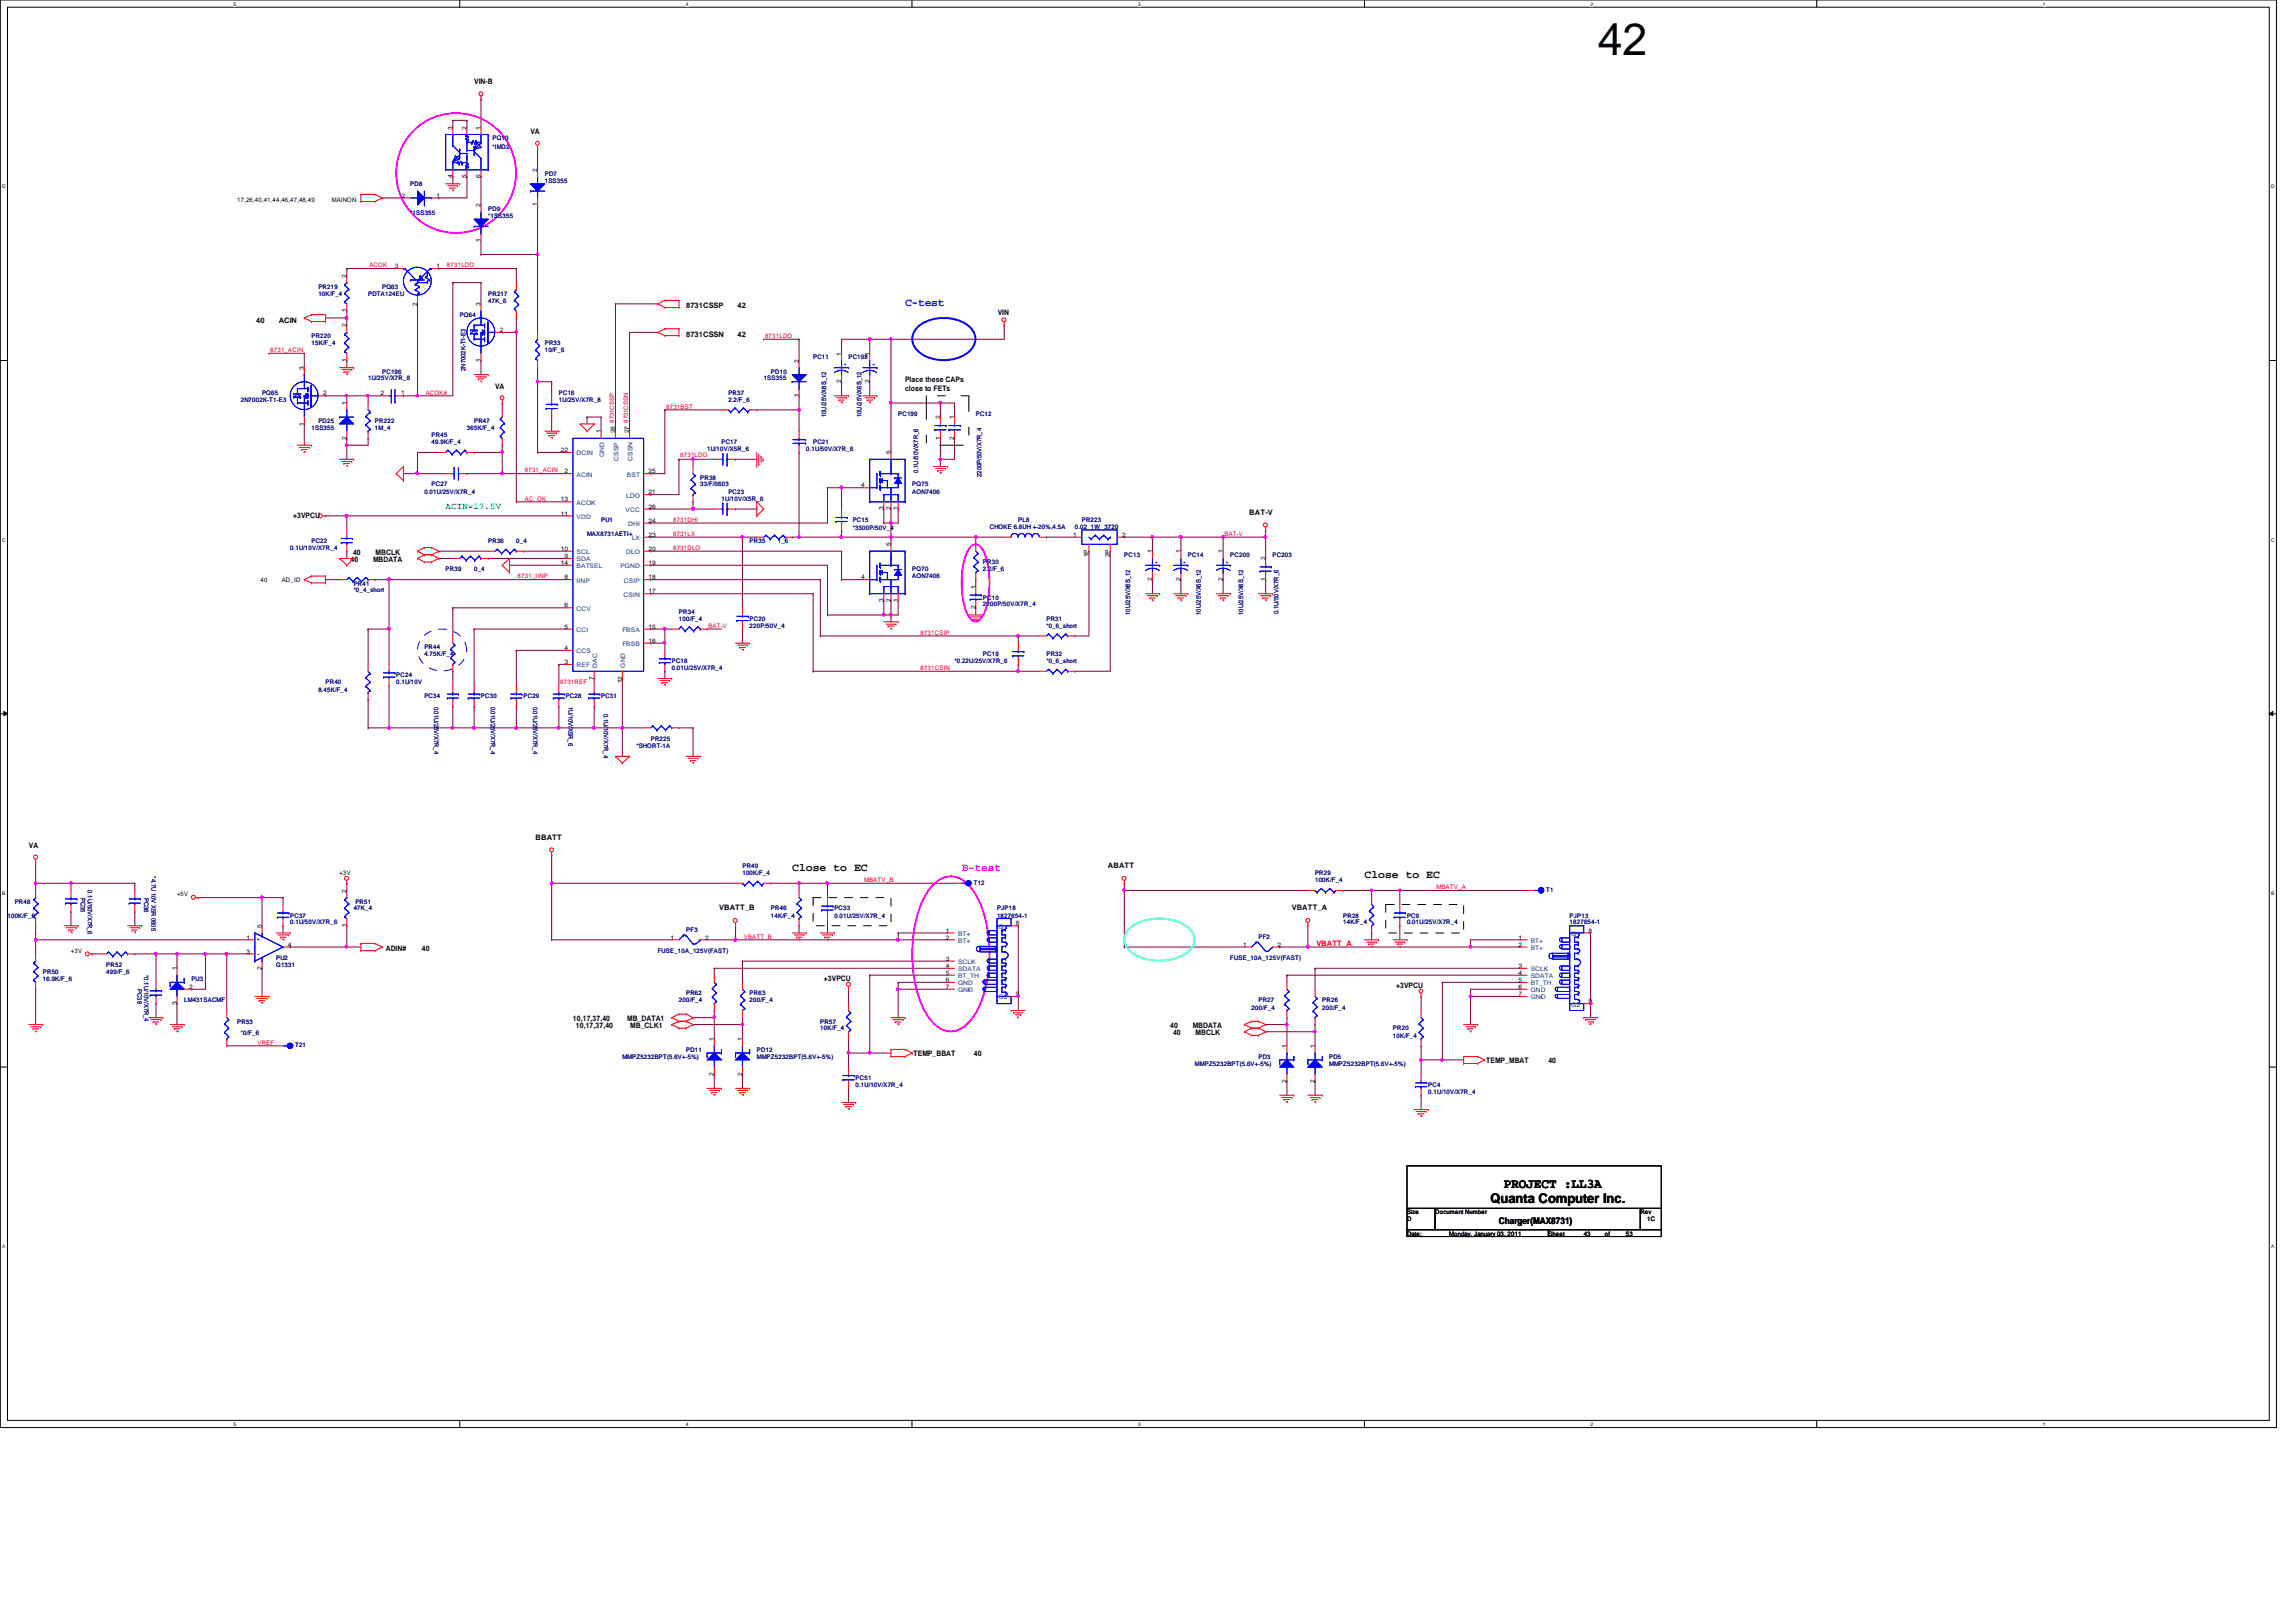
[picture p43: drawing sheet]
<svg xmlns="http://www.w3.org/2000/svg" width="297mm" height="210mm" viewBox="0 0 297 210" stroke-linecap="round" stroke-linejoin="round" font-family="sans-serif">
<defs><g id="words">
<text font-size="5.8" x="206.7" y="7.1">42</text>
<g font-size="1.7">
<text x="192.8" y="155.7">Quanta Computer Inc.</text>
<text x="194.6" y="153.8">PROJECT :LL3A</text>
</g>
<text font-size="1.4" fill="#00f" x="117.1" y="39.6">C-test</text>
<g font-size="1.4">
<text x="102.5" y="112.7">Close to EC</text>
<text x="176.5" y="113.6">Close to EC</text>
</g>
<text font-size="1.4" fill="#f0f" x="124.4" y="112.7">B-test</text>
<text font-size="1.2" fill="#0f0" x="57.7" y="65.9">ACIN=17.5V</text>
<text font-size="1.2" x="193.9" y="158.4">Charger(MAX8731)</text>
<g font-size="1">
<text x="61.3" y="10.8">VIN-B</text>
<text x="68.6" y="17.4">VA</text>
<text x="33.1" y="41.7">40</text>
<text x="36.1" y="41.7">ACIN</text>
<text x="88.8" y="39.9">8731CSSP</text>
<text x="95.4" y="39.9">42</text>
<text x="129.1" y="40.8">VIN</text>
<text x="88.8" y="43.6">8731CSSN</text>
<text x="95.4" y="43.6">42</text>
<text x="64" y="50.3">VA</text>
<text x="117.1" y="49.4">Place these CAPs</text>
<text x="117.1" y="50.6">close to FETs</text>
<text x="37.9" y="67.1">+3VPCU</text>
<text x="45.7" y="71.8">40</text>
<text x="48.6" y="71.8">MBCLK</text>
<text x="161.6" y="66.6">BAT-V</text>
<text x="45.3" y="72.7">40</text>
<text x="48.3" y="72.7">MBDATA</text>
<text x="3.7" y="109.8">VA</text>
<text x="69.3" y="108.7">BBATT</text>
<text x="143.3" y="112.3">ABATT</text>
<text x="93" y="117.8">VBATT_B</text>
<text x="167.1" y="117.8">VBATT_A</text>
<text x="49.9" y="123.1">ADIN#</text>
<text x="54.6" y="123.1">40</text>
<text x="106.6" y="127">+3VPCU</text>
<text x="180.6" y="127.8">+3VPCU</text>
<text x="74.1" y="132.2">10,17,37,40</text>
<text x="74.5" y="133.1">10,17,37,40</text>
<text x="81.1" y="132.2">MB_DATA1</text>
<text x="81.5" y="133.1">MB_CLK1</text>
<text x="118.2" y="136.7">TEMP_BBAT</text>
<text x="126" y="136.7">40</text>
<text x="151.4" y="133.1">40</text>
<text x="151.8" y="134">40</text>
<text x="154.3" y="133.1">MBDATA</text>
<text x="154.7" y="134">MBCLK</text>
<text x="192.3" y="137.5">TEMP_MBAT</text>
<text x="200.3" y="137.5">40</text>
</g>
<text font-size="1" fill="#f00" x="170.3" y="122.4">VBATT_A</text>
<g font-size=".8">
<text x="58.5" y="16.8" transform="rotate(-90 58.5 16.8)">3</text>
<text x="60.4" y="16.8" transform="rotate(-90 60.4 16.8)">2</text>
<text x="62.2" y="16.8" transform="rotate(-90 62.2 16.8)">1</text>
<text x="58.5" y="23.1" transform="rotate(-90 58.5 23.1)">4</text>
<text x="60.4" y="23.1" transform="rotate(-90 60.4 23.1)">5</text>
<text x="62.2" y="23.1" transform="rotate(-90 62.2 23.1)">6</text>
<text x="69.5" y="22.2" transform="rotate(-90 69.5 22.2)">2</text>
<text x="30.7" y="26.2">17,26,40,41,44,46,47,48,49</text>
<text x="42.9" y="26.2">MAINON</text>
<text x="52" y="25.6">2</text>
<text x="56.5" y="25.6">1</text>
<text x="62.2" y="26.8" transform="rotate(-90 62.2 26.8)">2</text>
<text x="69.5" y="26.7" transform="rotate(-90 69.5 26.7)">1</text>
<text x="44.8" y="35.9" transform="rotate(-90 44.8 35.9)">2</text>
<text x="51.1" y="34.7">3</text>
<text x="56.5" y="34.7">1</text>
<text x="62.2" y="31.3" transform="rotate(-90 62.2 31.3)">1</text>
<text x="44.8" y="40.4" transform="rotate(-90 44.8 40.4)">1</text>
<text x="54" y="39.5" transform="rotate(-90 54 39.5)">2</text>
<text x="62.2" y="39.6" transform="rotate(-90 62.2 39.6)">3</text>
<text x="39.3" y="47.8" transform="rotate(-90 39.3 47.8)">3</text>
<text x="44.8" y="46.8" transform="rotate(-90 44.8 46.8)">1</text>
<text x="44.8" y="42.4" transform="rotate(-90 44.8 42.4)">2</text>
<text x="62.2" y="46.8" transform="rotate(-90 62.2 46.8)">1</text>
<text x="64.7" y="43">2</text>
<text x="103.3" y="46.9" transform="rotate(-90 103.3 46.9)">2</text>
<text x="108.8" y="46" transform="rotate(-90 108.8 46)">1</text>
<text x="112.5" y="46" transform="rotate(-90 112.5 46)">1</text>
<text x="41.8" y="51.2">2</text>
<text x="44.8" y="52.4" transform="rotate(-90 44.8 52.4)">1</text>
<text x="49.2" y="51.2">2</text>
<text x="51.9" y="51.2">1</text>
<text x="103.3" y="51.4" transform="rotate(-90 103.3 51.4)">1</text>
<text x="108.8" y="49.6" transform="rotate(-90 108.8 49.6)">2</text>
<text x="112.5" y="49.6" transform="rotate(-90 112.5 49.6)">2</text>
<text x="39.3" y="55.1" transform="rotate(-90 39.3 55.1)">1</text>
<text x="44.8" y="56.9" transform="rotate(-90 44.8 56.9)">2</text>
<text x="72.6" y="58.5">22</text>
<text x="77.7" y="56.1" transform="rotate(-90 77.7 56.1)">1</text>
<text x="79.6" y="56.1" transform="rotate(-90 79.6 56.1)">28</text>
<text x="81.4" y="56.1" transform="rotate(-90 81.4 56.1)">27</text>
<text x="115.2" y="58.8" transform="rotate(-90 115.2 58.8)">5</text>
<text x="121.6" y="56.9" transform="rotate(-90 121.6 56.9)">1</text>
<text x="121.6" y="54.2" transform="rotate(-90 121.6 54.2)">2</text>
<text x="123.4" y="56.9" transform="rotate(-90 123.4 56.9)">2</text>
<text x="123.4" y="54.2" transform="rotate(-90 123.4 54.2)">1</text>
<text x="72.6" y="64.9">13</text>
<text x="73" y="61.3">2</text>
<text x="83.9" y="61.3">25</text>
<text x="83.9" y="65.8">26</text>
<text x="83.9" y="64">21</text>
<text x="111.4" y="63.1">4</text>
<text x="72.6" y="71.3">10</text>
<text x="72.6" y="66.7">11</text>
<text x="83.9" y="67.6">24</text>
<text x="83.9" y="69.5">23</text>
<text x="83.9" y="71.3">20</text>
<text x="114.3" y="66" transform="rotate(-90 114.3 66)">3</text>
<text x="115.2" y="70.7" transform="rotate(-90 115.2 70.7)">5</text>
<text x="115.2" y="66" transform="rotate(-90 115.2 66)">2</text>
<text x="116.2" y="66" transform="rotate(-90 116.2 66)">1</text>
<text x="138.9" y="69.5">1</text>
<text x="145.2" y="69.5">2</text>
<text x="149.1" y="71.6" transform="rotate(-90 149.1 71.6)">1</text>
<text x="152.7" y="71.6" transform="rotate(-90 152.7 71.6)">1</text>
<text x="158.2" y="71.6" transform="rotate(-90 158.2 71.6)">1</text>
<text x="33.7" y="75.3">40</text>
<text x="36.4" y="75.3">AD_ID</text>
<text x="72.6" y="73.1">14</text>
<text x="73" y="75">8</text>
<text x="73" y="72.2">9</text>
<text x="83.9" y="73.1">19</text>
<text x="83.9" y="75">18</text>
<text x="83.9" y="76.8">17</text>
<text x="111.4" y="75">4</text>
<text x="114.3" y="77.9" transform="rotate(-90 114.3 77.9)">3</text>
<text x="115.2" y="77.9" transform="rotate(-90 115.2 77.9)">2</text>
<text x="116.2" y="77.9" transform="rotate(-90 116.2 77.9)">1</text>
<text x="126.2" y="76.2" transform="rotate(-90 126.2 76.2)">1</text>
<text x="140.8" y="72.1" transform="rotate(-90 140.8 72.1)">1P</text>
<text x="143.6" y="72.1" transform="rotate(-90 143.6 72.1)">2P</text>
<text x="149.1" y="75.2" transform="rotate(-90 149.1 75.2)">2</text>
<text x="152.7" y="75.2" transform="rotate(-90 152.7 75.2)">2</text>
<text x="158.2" y="75.2" transform="rotate(-90 158.2 75.2)">2</text>
<text x="163.7" y="75.2" transform="rotate(-90 163.7 75.2)">1</text>
<text x="163.7" y="72.5" transform="rotate(-90 163.7 72.5)">2</text>
<text x="73" y="81.4">5</text>
<text x="73" y="78.6">6</text>
<text x="83.9" y="83.2">16</text>
<text x="83.9" y="81.4">15</text>
<text x="126.2" y="78.8" transform="rotate(-90 126.2 78.8)">2</text>
<text x="73" y="85.9">3</text>
<text x="73" y="84.1">4</text>
<text x="76.8" y="88" transform="rotate(-90 76.8 88)">7</text>
<text x="80.5" y="88.4" transform="rotate(-90 80.5 88.4)">12</text>
<text x="43.9" y="113.2">+3V</text>
<text x="22.9" y="116">+5V</text>
<text x="44.8" y="120" transform="rotate(-90 44.8 120)">1</text>
<text x="44.8" y="115.5" transform="rotate(-90 44.8 115.5)">2</text>
<text x="131.4" y="119.8">8</text>
<text x="9.2" y="123.3">+3V</text>
<text x="22.9" y="125.6" transform="rotate(-90 22.9 125.6)">1</text>
<text x="31.9" y="121.6">1</text>
<text x="31.9" y="123.4">3</text>
<text x="33.9" y="125.5" transform="rotate(-90 33.9 125.5)">2</text>
<text x="33.9" y="120.1" transform="rotate(-90 33.9 120.1)">5</text>
<text x="37.3" y="122.5">4</text>
<text x="86.7" y="121.6">1</text>
<text x="91.2" y="121.6">2</text>
<text x="122.4" y="120.7">1</text>
<text x="122.4" y="121.6">2</text>
<text x="122.4" y="124.3">3</text>
<text x="122.4" y="125.3">4</text>
<text x="160.8" y="122.5">1</text>
<text x="165.3" y="122.5">2</text>
<text x="196.5" y="121.6">1</text>
<text x="196.5" y="122.5">2</text>
<text x="196.5" y="125.3">3</text>
<text x="205.5" y="120.7">8</text>
<text x="22.9" y="130" transform="rotate(-90 22.9 130)">3</text>
<text x="24.5" y="128">2</text>
<text x="122.4" y="128">7</text>
<text x="122.4" y="126.2">5</text>
<text x="122.4" y="127.1">6</text>
<text x="131.4" y="128.9">9</text>
<text x="196.5" y="128.9">7</text>
<text x="196.5" y="127.1">5</text>
<text x="196.5" y="128">6</text>
<text x="196.5" y="126.2">4</text>
<text x="205.5" y="129.8">9</text>
<text x="92.4" y="134.7" transform="rotate(-90 92.4 134.7)">1</text>
<text x="96" y="134.7" transform="rotate(-90 96 134.7)">1</text>
<text x="166.5" y="135.6" transform="rotate(-90 166.5 135.6)">1</text>
<text x="170.1" y="135.6" transform="rotate(-90 170.1 135.6)">1</text>
<text x="92.4" y="139.2" transform="rotate(-90 92.4 139.2)">2</text>
<text x="96" y="139.2" transform="rotate(-90 96 139.2)">2</text>
<text x="166.5" y="140.1" transform="rotate(-90 166.5 140.1)">2</text>
<text x="170.1" y="140.1" transform="rotate(-90 170.1 140.1)">2</text>
<text x="182" y="158.1">D</text>
<text x="182" y="157.1">Size</text>
<text x="182" y="159.9">Date:</text>
<text x="185.7" y="157.1">Document Number</text>
<text x="187.5" y="159.9">Monday, January 03, 2011</text>
<text x="200.3" y="159.9">Sheet</text>
<text x="204.9" y="159.9">43</text>
<text x="207.6" y="159.9">of</text>
<text x="210.4" y="159.9">53</text>
<text x="212.2" y="157.1">Rev</text>
<text x="213.1" y="158.1">1C</text>
</g>
<g font-size=".8" fill="#000080">
<text x="63.7" y="18.2">PQ10</text>
<text x="63.7" y="19.3">*IMD2</text>
<text x="70.5" y="22.7">PD7</text>
<text x="70.5" y="23.6">1SS355</text>
<text x="53.1" y="24.1">PD8</text>
<text x="53.1" y="27.9">*1SS355</text>
<text x="63.2" y="27.3">PD9</text>
<text x="63.2" y="28.2">*1SS355</text>
<text x="41.2" y="37.3">PR219</text>
<text x="41.2" y="38.3">10K/F_4</text>
<text x="47.6" y="38.3">PDTA124EU</text>
<text x="49.4" y="37.3">PQ63</text>
<text x="59.5" y="41">PQ64</text>
<text x="63.2" y="38.3">PR217</text>
<text x="63.2" y="39.2">47K_6</text>
<text x="40.3" y="43.8">PR220</text>
<text x="40.3" y="44.7">15K/F_4</text>
<text x="70.5" y="44.7">PR33</text>
<text x="70.5" y="45.6">10/F_6</text>
<text x="105.2" y="46.5">PC11</text>
<text x="109.8" y="46.5">PC198</text>
<text x="31.2" y="52">2N7002K-T1-E3</text>
<text x="33.9" y="51.1">PQ65</text>
<text x="47.6" y="49.2">1U/25V/X7R_8</text>
<text x="49.4" y="48.3">PC196</text>
<text x="60.2" y="48" transform="rotate(-90 60.2 48)">2N7002K-T1-E3</text>
<text x="72.3" y="51.1">PC16</text>
<text x="72.3" y="52">1U/25V/X7R_8</text>
<text x="94.2" y="51.1">PR37</text>
<text x="94.2" y="52">2.2/F_6</text>
<text x="98.8" y="49.2">1SS355</text>
<text x="99.7" y="48.3">PD10</text>
<text x="106.9" y="54" transform="rotate(-90 106.9 54)">10U/25V/X6S_12</text>
<text x="111.5" y="54" transform="rotate(-90 111.5 54)">10U/25V/X6S_12</text>
<text x="116.2" y="53.8">PC199</text>
<text x="126.2" y="53.8">PC12</text>
<text x="40.3" y="55.6">1SS355</text>
<text x="41.2" y="54.7">PD25</text>
<text x="48.5" y="54.7">PR222</text>
<text x="48.5" y="55.6">1M_4</text>
<text x="55.8" y="56.6">PR45</text>
<text x="55.8" y="57.5">49.9K/F_4</text>
<text x="60.4" y="55.6">365K/F_4</text>
<text x="61.3" y="54.7">PR47</text>
<text x="91.5" y="58.4">1U/10V/X5R_6</text>
<text x="93.3" y="57.5">PC17</text>
<text x="104.3" y="58.4">0.1U/50V/X7R_6</text>
<text x="105.2" y="57.5">PC21</text>
<text x="54.9" y="63.9">0.01U/25V/X7R_4</text>
<text x="55.8" y="62.9">PC27</text>
<text x="90.6" y="62.1">PR38</text>
<text x="90.6" y="62.9">33/F/0603</text>
<text x="93.3" y="64.8">1U/10V/X5R_6</text>
<text x="94.2" y="63.9">PC23</text>
<text x="118" y="62.9">PQ75</text>
<text x="118" y="63.9">AON7406</text>
<text x="118.8" y="61.2" transform="rotate(-90 118.8 61.2)">0.1U/50V/X7R_6</text>
<text x="127" y="61.7" transform="rotate(-90 127 61.7)">2200P/50V/X7R_4</text>
<text x="37.5" y="71.2">0.1U/10V/X7R_4</text>
<text x="40.3" y="70.3">PC22</text>
<text x="63.2" y="70.3">PR36</text>
<text x="66.8" y="70.3">0_4</text>
<text x="75.9" y="69.3">MAX8731AETI+</text>
<text x="77.8" y="67.5">PU1</text>
<text x="97" y="70.3">PR35</text>
<text x="100.6" y="70.3">1_6</text>
<text x="110.3" y="67.5">PC15</text>
<text x="110.3" y="68.6">*3300P/50V_4</text>
<text x="128.1" y="68.5">CHOKE 6.8UH +-20%,4.5A</text>
<text x="131.7" y="67.5">PL8</text>
<text x="139.1" y="68.5">0.02_1W_3720</text>
<text x="140" y="67.5">PR223</text>
<text x="45.8" y="75.8">PR41</text>
<text x="45.8" y="76.7">*0_4_short</text>
<text x="57.7" y="73.9">PR39</text>
<text x="61.3" y="73.9">0_4</text>
<text x="118" y="73.9">PQ70</text>
<text x="118" y="74.8">AON7406</text>
<text x="127.2" y="73">PR30</text>
<text x="127.2" y="73.9">2.2/F_6</text>
<text x="127.2" y="77.6">PC10</text>
<text x="145.5" y="72.1">PC13</text>
<text x="153.7" y="72.1">PC14</text>
<text x="159.2" y="72.1">PC200</text>
<text x="164.6" y="72.1">PC203</text>
<text x="54.9" y="84">PR44</text>
<text x="87.8" y="79.4">PR34</text>
<text x="87.8" y="80.3">100/F_4</text>
<text x="97" y="80.3">PC20</text>
<text x="97" y="81.2">220P/50V_4</text>
<text x="127.2" y="78.5">2200P/50V/X7R_4</text>
<text x="135.4" y="80.3">PR31</text>
<text x="135.4" y="81.2">*0_6_short</text>
<text x="146.2" y="79.6" transform="rotate(-90 146.2 79.6)">10U/25V/X6S_12</text>
<text x="155.4" y="79.6" transform="rotate(-90 155.4 79.6)">10U/25V/X6S_12</text>
<text x="160.8" y="79.6" transform="rotate(-90 160.8 79.6)">10U/25V/X6S_12</text>
<text x="165.4" y="79.5" transform="rotate(-90 165.4 79.5)">0.1U/50V/X7R_6</text>
<text x="41.2" y="89.5">8.45K/F_4</text>
<text x="42.1" y="88.6">PR40</text>
<text x="51.3" y="87.6">PC24</text>
<text x="51.3" y="88.6">0.1U/10V</text>
<text x="54.9" y="84.9">4.75K/F_4</text>
<text x="86.9" y="85.8">PC18</text>
<text x="86.9" y="86.7">0.01U/25V/X7R_4</text>
<text x="123.5" y="85.8">*0.22U/25V/X7R_6</text>
<text x="127.2" y="84.9">PC19</text>
<text x="135.4" y="84.9">PR32</text>
<text x="135.4" y="85.8">*0_6_short</text>
<text x="54.9" y="90.4">PC34</text>
<text x="56.2" y="91.4" transform="rotate(90 56.2 91.4)">0.01U/25V/X7R_4</text>
<text x="62.2" y="90.4">PC30</text>
<text x="63.5" y="91.4" transform="rotate(90 63.5 91.4)">0.01U/25V/X7R_4</text>
<text x="67.7" y="90.4">PC29</text>
<text x="69" y="91.4" transform="rotate(90 69 91.4)">0.01U/25V/X7R_4</text>
<text x="73.2" y="90.4">PC28</text>
<text x="73.5" y="91.4" transform="rotate(90 73.5 91.4)">1U/10V/X5R_6</text>
<text x="77.8" y="90.4">PC31</text>
<text x="78.1" y="92.4" transform="rotate(90 78.1 92.4)">0.1U/10V/X7R_4</text>
<text x="84.2" y="95.9">PR225</text>
<text x="82.3" y="96.8">*SHORT-1A</text>
<text x="19.6" y="113.4" transform="rotate(90 19.6 113.4)">*4.7U 10V X5R 0805</text>
<text x="96.1" y="112.4">PR49</text>
<text x="96.1" y="113.2">100K/F_4</text>
<text x="170.1" y="113.2">PR29</text>
<text x="1" y="118.7">100K/F_6</text>
<text x="1.9" y="116.9">PR48</text>
<text x="10.5" y="116.2" transform="rotate(90 10.5 116.2)">PC35</text>
<text x="11.4" y="115.2" transform="rotate(90 11.4 115.2)">0.1U/50V/X7R_6</text>
<text x="18.7" y="116.2" transform="rotate(90 18.7 116.2)">PC36</text>
<text x="37.5" y="118.7">PC37</text>
<text x="37.5" y="119.6">0.1U/50V/X7R_6</text>
<text x="45.8" y="117.8">47K_4</text>
<text x="46" y="116.9">PR51</text>
<text x="99.7" y="117.8">PR46</text>
<text x="99.7" y="118.7">14K/F_4</text>
<text x="107.9" y="117.8">PC33</text>
<text x="107.9" y="118.7">0.01U/25V/X7R_4</text>
<text x="126" y="114.5">T12</text>
<text x="129" y="117.8">PJP18</text>
<text x="129" y="118.7">1827654-1</text>
<text x="170.1" y="114.2">100K/F_4</text>
<text x="173.8" y="118.7">PR28</text>
<text x="173.8" y="119.6">14K/F_4</text>
<text x="182" y="118.7">PC9</text>
<text x="182" y="119.6">0.01U/25V/X7R_4</text>
<text x="200" y="115.4">T1</text>
<text x="203.1" y="118.7">PJP13</text>
<text x="203.1" y="119.6">1827654-1</text>
<text x="13.8" y="125.1">PR52</text>
<text x="35.7" y="124.2">PU2</text>
<text x="35.7" y="125.1">G1331</text>
<text x="85.1" y="123.3">FUSE_10A_125V(FAST)</text>
<text x="88.8" y="120.6">PF3</text>
<text x="159.2" y="124.2">FUSE_10A_125V(FAST)</text>
<text x="162.8" y="121.5">PF2</text>
<text x="5.5" y="126.1">PR50</text>
<text x="5.5" y="127">16.9K/F_6</text>
<text x="13.8" y="126.1">499/F_6</text>
<text x="17.8" y="128" transform="rotate(90 17.8 128)">PC38</text>
<text x="18.7" y="126.2" transform="rotate(90 18.7 126.2)">*0.1U/10V/X7R_4</text>
<text x="23.8" y="129.7">LM431SACMF</text>
<text x="24.8" y="127">PU3</text>
<text x="87.8" y="129.7">200/F_4</text>
<text x="88.8" y="128.8">PR62</text>
<text x="97" y="128.8">PR63</text>
<text x="97" y="129.7">200/F_4</text>
<text x="161.9" y="130.6">200/F_4</text>
<text x="162.8" y="129.7">PR27</text>
<text x="171.1" y="129.7">PR26</text>
<text x="171.1" y="130.6">200/F_4</text>
<text x="30.7" y="132.5">PR53</text>
<text x="31.2" y="133.9">*0/F_6</text>
<text x="38.2" y="135.6">T21</text>
<text x="80.5" y="137">MMPZ5232BPT(5.6V+-5%)</text>
<text x="88.8" y="136.1">PD11</text>
<text x="97.9" y="136.1">PD12</text>
<text x="97.9" y="137">MMPZ5232BPT(5.6V+-5%)</text>
<text x="106.1" y="132.5">PR57</text>
<text x="106.1" y="133.3">10K/F_4</text>
<text x="154.6" y="137.9">MMPZ5232BPT(5.6V+-5%)</text>
<text x="162.8" y="137">PD3</text>
<text x="172" y="137">PD5</text>
<text x="172" y="137.9">MMPZ5232BPT(5.6V+-5%)</text>
<text x="180.2" y="133.3">PR20</text>
<text x="180.2" y="134.3">10K/F_4</text>
<text x="110.7" y="139.8">PC51</text>
<text x="110.7" y="140.7">0.1U/10V/X7R_4</text>
<text x="184.8" y="140.7">PC4</text>
<text x="184.8" y="141.6">0.1U/10V/X7R_4</text>
</g>
<g font-size=".8" fill="#f00">
<text x="47.8" y="34.6">ACOK</text>
<text x="57.8" y="34.6">8731LDO</text>
<text x="35" y="45.6">8731_ACIN</text>
<text x="99" y="43.7">8731LDO</text>
<text x="55.1" y="51.1">ACOK#</text>
<text x="86.2" y="52.9">8731BST</text>
<text x="79.5" y="54.7" transform="rotate(-90 79.5 54.7)">8731CSSP</text>
<text x="81.3" y="54.7" transform="rotate(-90 81.3 54.7)">8731CSSN</text>
<text x="88" y="59.2">8731LDO</text>
<text x="67.9" y="61.1">8731_ACIN</text>
<text x="67.9" y="64.8">AC_OK</text>
<text x="87.1" y="67.5">8731DHI</text>
<text x="87.1" y="69.3">8731LX</text>
<text x="87.1" y="71.2">8731DLO</text>
<text x="158.4" y="69.3">BAT-V</text>
<text x="67" y="74.8">8731_IINP</text>
<text x="91.6" y="81.2">BAT-V</text>
<text x="119.1" y="82.1">8731CSIP</text>
<text x="72.5" y="88.6">8731REF</text>
<text x="119.1" y="86.7">8731CSIN</text>
<text x="111.8" y="114.1">MBATV_B</text>
<text x="185.8" y="115.1">MBATV_A</text>
<text x="96.2" y="121.5">VBATT_B</text>
<text x="33.3" y="135.2">VREF</text>
</g>
<g font-size=".8" fill="#00f">
<text x="109.1" y="47.3">+</text>
<text x="112.8" y="47.3">+</text>
<text x="149.4" y="72.9">+</text>
<text x="153" y="72.9">+</text>
<text x="158.5" y="72.9">+</text>
<text x="33.2" y="121.8">+</text>
<text x="33.2" y="123.7">-</text>
</g>
<g font-size=".8" fill="#004080">
<text x="74.6" y="58.9">DCIN</text>
<text x="78.1" y="59.1" transform="rotate(-90 78.1 59.1)">GND</text>
<text x="80" y="59.6" transform="rotate(-90 80 59.6)">CSSP</text>
<text x="81.8" y="59.6" transform="rotate(-90 81.8 59.6)">CSSN</text>
<text x="74.6" y="61.7">ACIN</text>
<text x="74.6" y="65.3">ACOK</text>
<text x="81" y="64.4">LDO</text>
<text x="81.1" y="61.7">BST</text>
<text x="74.6" y="71.7">SCL</text>
<text x="74.6" y="67.1">VDD</text>
<text x="80.9" y="66.3">VCC</text>
<text x="81" y="71.7">DLO</text>
<text x="81.3" y="68.1">DHI</text>
<text x="81.7" y="69.9">LX</text>
<text x="74.6" y="75.4">IINP</text>
<text x="74.6" y="73.5">BATSEL</text>
<text x="74.6" y="72.6">SDA</text>
<text x="80.3" y="73.5">PGND</text>
<text x="80.7" y="77.2">CSIN</text>
<text x="80.7" y="75.4">CSIP</text>
<text x="74.6" y="81.8">CCI</text>
<text x="74.6" y="79">CCV</text>
<text x="80.5" y="83.6">FBSB</text>
<text x="80.5" y="81.8">FBSA</text>
<text x="74.6" y="86.4">REF</text>
<text x="74.6" y="84.5">CCS</text>
<text x="77.3" y="86.4" transform="rotate(-90 77.3 86.4)">DAC</text>
<text x="80.9" y="86.4" transform="rotate(-90 80.9 86.4)">GND</text>
<text x="123.9" y="121.1">BT+</text>
<text x="123.9" y="122">BT+</text>
<text x="123.9" y="124.8">SCLK</text>
<text x="123.9" y="125.7">SDATA</text>
<text x="129.2" y="120.2">G1</text>
<text x="198" y="122">BT+</text>
<text x="198" y="122.9">BT+</text>
<text x="198" y="125.7">SCLK</text>
<text x="203.3" y="121.1">G1</text>
<text x="123.9" y="128.4">GND</text>
<text x="123.9" y="126.6">BT_TH</text>
<text x="123.9" y="127.5">GND</text>
<text x="129.2" y="129.3">G2</text>
<text x="198" y="129.3">GND</text>
<text x="198" y="127.5">BT_TH</text>
<text x="198" y="128.4">GND</text>
<text x="198" y="126.6">SDATA</text>
<text x="203.3" y="130.3">G2</text>
</g>
<g font-size=".6">
<text x="30.2" y=".7">5</text>
<text x="88.7" y=".7">4</text>
<text x="147.2" y=".7">3</text>
<text x="205.8" y=".7">2</text>
<text x="264.3" y=".7">1</text>
<text x=".3" y="24.4">D</text>
<text x="293.8" y="24.4">D</text>
<text x=".3" y="70.1">C</text>
<text x="293.8" y="70.1">C</text>
<text x=".3" y="115.8">B</text>
<text x="293.8" y="115.8">B</text>
<text x=".3" y="161.5">A</text>
<text x="293.8" y="161.5">A</text>
<text x="30.2" y="184.5">5</text>
<text x="88.7" y="184.5">4</text>
<text x="147.2" y="184.5">3</text>
<text x="205.8" y="184.5">2</text>
<text x="264.3" y="184.5">1</text>
</g>
</g></defs>
<path d="M0 0h294.5v184.7h-294.5zM1 .9h292.6v182.9h-292.6z" fill="none" stroke="#000" stroke-width=".13"/>
<g fill="#fff">
<path d="M30.2 .1h.4v.7h-.4z"/>
<path d="M30.2 183.9h.4v.8h-.4z"/>
</g>
<path d="M59.5 0v.9M59.5 183.8v.9" fill="none" stroke="#000" stroke-width=".13"/>
<g fill="#fff">
<path d="M88.7 .1h.4v.7h-.4z"/>
<path d="M88.7 183.9h.4v.8h-.4z"/>
</g>
<path d="M118 0v.9M118 183.8v.9" fill="none" stroke="#000" stroke-width=".13"/>
<g fill="#fff">
<path d="M147.2 .1h.4v.7h-.4z"/>
<path d="M147.2 183.9h.4v.8h-.4z"/>
</g>
<path d="M176.5 0v.9M176.5 183.8v.9" fill="none" stroke="#000" stroke-width=".13"/>
<g fill="#fff">
<path d="M205.8 .1h.3v.7h-.3z"/>
<path d="M205.8 183.9h.3v.8h-.3z"/>
</g>
<path d="M235 0v.9M235 183.8v.9" fill="none" stroke="#000" stroke-width=".13"/>
<g fill="#fff">
<path d="M264.3 .1h.3v.7h-.3z"/>
<path d="M264.3 183.9h.3v.8h-.3z"/>
<path d="M.3 23.8h.5v.7h-.5z"/>
<path d="M293.8 23.8h.5v.7h-.5z"/>
<path d="M.3 69.5h.5v.7h-.5z"/>
<path d="M293.8 69.5h.5v.7h-.5z"/>
</g>
<path d="M0 46.7h1M293.6 46.7h.9" fill="none" stroke="#000" stroke-width=".13"/>
<g fill="#fff">
<path d="M.3 115.2h.4v.8h-.4z"/>
<path d="M293.8 115.2h.5v.8h-.5z"/>
</g>
<path d="M0 92.4h1M.5 92.1l.5 .3-.5 .2zM293.6 92.4l.4-.3v.5zM293.6 92.4h.9" fill="none" stroke="#000" stroke-width=".13"/>
<path d="M.5 92.1l.5 .3-.5 .2zM293.6 92.4l.4-.3v.5z" fill="#000"/>
<g fill="#fff">
<path d="M.3 161h.4v.7h-.4z"/>
<path d="M293.8 161h.4v.7h-.4z"/>
</g>
<path d="M0 138.1h1M293.6 138.1h.9" fill="none" stroke="#000" stroke-width=".13"/>
<path d="M71.4 54h.1M71.4 54v1.8M190.2 128h.1M190.2 128v.9M205.8 129.9h.1M205.8 129.9v1.8" fill="none" stroke="#800040" stroke-width=".13"/>
<path d="M205.6 129.7h.3v.3h-.3z" fill-rule="evenodd" fill="#f0f"/>
<path d="M205.6 129.7h.3v.3h-.3z" fill="none" stroke="#f0f" stroke-width=".13"/>
<path d="M69.6 19.2h.1M69.6 19.2v2.8M126.2 75h.1M126.2 78.7h.1M126.2 75v.9M126.2 78.7v.9M158.2 69.5h.1M158.2 69.5h5.5M163.7 69.5h.1M163.7 69.5v2.8M205.8 120.7h.1M205.8 120.7v9.2" fill="none" stroke="#800040" stroke-width=".13"/>
<path d="M163.6 69.4h.2v.2h-.2z" fill-rule="evenodd" fill="#f0f"/>
<path d="M163.6 69.4h.2v.2h-.2z" fill="none" stroke="#f0f" stroke-width=".13"/>
<path d="M158.1 69.4h.3v.2h-.3z" fill-rule="evenodd" fill="#f0f"/>
<path d="M158.1 69.4h.3v.2h-.3z" fill="none" stroke="#f0f" stroke-width=".13"/>
<path d="M121.7 52.2h.1M121.7 52.2h1.8" fill="none" stroke="#800040" stroke-width=".13"/>
<path d="M121.5 52h.3v.2h-.3z" fill-rule="evenodd" fill="#f0f"/>
<path d="M121.5 52h.3v.2h-.3z" fill="none" stroke="#f0f" stroke-width=".13"/>
<path d="M121.7 59.4h.1M121.7 59.4v1" fill="none" stroke="#800040" stroke-width=".13"/>
<path d="M121.5 59.3h.3v.3h-.3z" fill-rule="evenodd" fill="#f0f"/>
<path d="M121.5 59.3h.3v.3h-.3z" fill="none" stroke="#f0f" stroke-width=".13"/>
<g fill="none" stroke="#800040" stroke-width=".13">
<path d="M108.9 49.4h.1M108.9 43.9h.1M108.9 43.9v1.8M108.9 49.4v1.8M112.5 43.9h.1M112.5 49.4h.1M112.5 43.9v1.8M112.5 49.4v1.8M112.5 43.9h2.8M121.7 52.2h.1M121.7 52.2v1.8M123.5 52.2h.1"/>
<path d="M123.5 56.7h.1M123.5 52.2v1.8M123.5 56.7v2.7M129.9 42.1h.1M129.9 42.1v1.8"/>
</g>
<path d="M112.4 43.8h.2v.2h-.2z" fill-rule="evenodd" fill="#f0f"/>
<path d="M112.4 43.8h.2v.2h-.2z" fill="none" stroke="#f0f" stroke-width=".13"/>
<path d="M58.6 36.6h.1M58.6 36.6v14.6M121.7 59.4h.1M121.7 59.4h1.8M56.8 71.3h.1M56.8 71.3h6.4M50.3 81.4h.1M50.3 81.4v4.6" fill="none" stroke="#800040" stroke-width=".13"/>
<path d="M50.2 81.2h.2v.3h-.2z" fill-rule="evenodd" fill="#f0f"/>
<path d="M50.2 81.2h.2v.3h-.2z" fill="none" stroke="#f0f" stroke-width=".13"/>
<g fill="none" stroke="#800040" stroke-width=".13">
<path d="M115.3 52.2h.1M115.3 52.2h6.4M121.7 56.7h.1M121.7 56.7v2.7M42.1 66.8h.1M42.1 66.8h2.8M48.5 75h.1M48.5 75h1.8M84.2 67.7h.1M84.2 69.5h.1M84.2 69.5h11.9M96.1 69.5h.1"/>
<path d="M96.1 69.5v9.2M107.1 63.1h.1M107.1 63.1v4.6h-22.9M115.3 79.6h.1M115.3 79.6v.9M50.3 88.7h.1M50.3 88.7v5.5M145.5 115.2h.1M145.5 115.2v7.4"/>
</g>
<path d="M115.1 79.4h.2v.3h-.2z" fill-rule="evenodd" fill="#f0f"/>
<path d="M115.1 79.4h.2v.3h-.2z" fill="none" stroke="#f0f" stroke-width=".13"/>
<path d="M58.6 36.6h.1M58.6 36.6h3.6M86 53h.1M86 53v8.3h-1.8M67.7 71.3h.1M67.7 71.3h5.5M84.2 61.3h.1M108.9 75h.1M108.9 75h2.7M50.3 94.2h.1M50.3 94.2h8.3" fill="none" stroke="#800040" stroke-width=".13"/>
<path d="M58.4 94.1h.3v.2h-.3z" fill-rule="evenodd" fill="#f0f"/>
<path d="M58.4 94.1h.3v.2h-.3z" fill="none" stroke="#f0f" stroke-width=".13"/>
<path d="M50.2 94.1h.2v.2h-.2z" fill-rule="evenodd" fill="#f0f"/>
<path d="M50.2 94.1h.2v.2h-.2z" fill="none" stroke="#f0f" stroke-width=".13"/>
<path d="M54 58.5h.1M54 58.5h2.8M69.6 58.5h.1M69.6 58.5h3.6M103.4 51.2h.1M103.4 51.2v1.8M44.9 71.3h.1M44.9 71.3v1M108.9 63.1h.1M108.9 63.1h2.7M58.6 86.9h.1M58.6 86.9v1.8" fill="none" stroke="#800040" stroke-width=".13"/>
<path d="M103.2 52.9h.3v.3h-.3z" fill-rule="evenodd" fill="#f0f"/>
<path d="M103.2 52.9h.3v.3h-.3z" fill="none" stroke="#f0f" stroke-width=".13"/>
<path d="M62.2 36.6h.1M62.2 36.6v2.7M44.9 66.8h.1M44.9 66.8h28.3" fill="none" stroke="#800040" stroke-width=".13"/>
<path d="M44.7 66.6h.2v.3h-.2z" fill-rule="evenodd" fill="#f0f"/>
<path d="M44.7 66.6h.2v.3h-.2z" fill="none" stroke="#f0f" stroke-width=".13"/>
<path d="M61.3 58.5h.1M61.3 58.5h3.7M65 43h.1M65 43h1.8M76.9 87.8h.1M76.9 87.8v.9" fill="none" stroke="#800040" stroke-width=".13"/>
<path d="M64.8 58.4h.3v.2h-.3z" fill-rule="evenodd" fill="#f0f"/>
<path d="M64.8 58.4h.3v.2h-.3z" fill="none" stroke="#f0f" stroke-width=".13"/>
<g fill="none" stroke="#800040" stroke-width=".13">
<path d="M44.9 66.8h.1M44.9 66.8v1.8M50.3 75h.1M50.3 75v6.4h-2.7M63.2 72.3h.1M63.2 72.3h10M84.2 73.2h.1M84.2 75h.1M84.2 73.2h22.9M84.2 75h21.9M107.1 73.2h.1M107.1 79.6h.1"/>
<path d="M107.1 73.2v6.4M107.1 79.6h7.2M47.6 81.4h.1M47.6 90.6h.1M47.6 81.4v4.6M47.6 90.6v3.6"/>
</g>
<path d="M50.2 74.8h.2v.3h-.2z" fill-rule="evenodd" fill="#f0f"/>
<path d="M50.2 74.8h.2v.3h-.2z" fill="none" stroke="#f0f" stroke-width=".13"/>
<path d="M76.9 91.4h.1M76.9 94.2h.1M76.9 91.4v2.8M76.9 94.2h3.6" fill="none" stroke="#800040" stroke-width=".13"/>
<path d="M80.4 94.1h.2v.2h-.2z" fill-rule="evenodd" fill="#f0f"/>
<path d="M80.4 94.1h.2v.2h-.2z" fill="none" stroke="#f0f" stroke-width=".13"/>
<path d="M76.7 94.1h.2v.2h-.2z" fill-rule="evenodd" fill="#f0f"/>
<path d="M76.7 94.1h.2v.2h-.2z" fill="none" stroke="#f0f" stroke-width=".13"/>
<path d="M103.4 58.5h.1M103.4 58.5v11M56.8 72.3h.1M56.8 72.3h1.8" fill="none" stroke="#800040" stroke-width=".13"/>
<path d="M103.2 69.4h.3v.2h-.3z" fill-rule="evenodd" fill="#f0f"/>
<path d="M103.2 69.4h.3v.2h-.3z" fill="none" stroke="#f0f" stroke-width=".13"/>
<g fill="none" stroke="#800040" stroke-width=".13">
<path d="M65 58.5h.1M65 58.5v2.8M97.9 53h.1M97.9 53h5.5M84.2 76.8h.1M84.2 76.8h21M115.3 67.7h.1M115.3 67.7v1.8M47.6 94.2h.1M47.6 94.2h2.7M91.5 81.4h.1M91.5 81.4h1.8"/>
<path d="M190.2 121.6h.1M190.2 122.6h.1M190.2 121.6v1M190.2 122.6h6.4"/>
</g>
<path d="M190.1 122.4h.3v.2h-.3z" fill-rule="evenodd" fill="#f0f"/>
<path d="M190.1 122.4h.3v.2h-.3z" fill="none" stroke="#f0f" stroke-width=".13"/>
<path d="M114.3 77.7h.1M114.3 77.7v1.9M115.3 79.6h.1M115.3 79.6h.9M86 81.4h.1M86 81.4h.9" fill="none" stroke="#800040" stroke-width=".13"/>
<path d="M85.8 81.2h.3v.3h-.3z" fill-rule="evenodd" fill="#f0f"/>
<path d="M85.8 81.2h.3v.3h-.3z" fill="none" stroke="#f0f" stroke-width=".13"/>
<path d="M115.3 43.9h.1M115.3 43.9v8.3" fill="none" stroke="#800040" stroke-width=".13"/>
<path d="M115.1 43.8h.2v.2h-.2z" fill-rule="evenodd" fill="#f0f"/>
<path d="M115.1 43.8h.2v.2h-.2z" fill="none" stroke="#f0f" stroke-width=".13"/>
<path d="M115.3 52.2h.1M115.3 52.2v6.3M145.5 114.3h.1M145.5 114.3v.9" fill="none" stroke="#800040" stroke-width=".13"/>
<path d="M115.1 52h.2v.2h-.2z" fill-rule="evenodd" fill="#f0f"/>
<path d="M115.1 52h.2v.2h-.2z" fill="none" stroke="#f0f" stroke-width=".13"/>
<path d="M72.3 86h.1M72.3 91.4h.1M72.3 86v2.7M72.3 91.4v2.8" fill="none" stroke="#800040" stroke-width=".13"/>
<path d="M72.1 94.1h.3v.2h-.3z" fill-rule="evenodd" fill="#f0f"/>
<path d="M72.1 94.1h.3v.2h-.3z" fill="none" stroke="#f0f" stroke-width=".13"/>
<g fill="none" stroke="#800040" stroke-width=".13">
<path d="M65 52.2h.1M65 52.2v.8M42.1 75h.1M42.1 75h1.8M65.9 73.2h.1M65.9 73.2h7.3M84.2 71.3h.1M84.2 71.3h24.7M108.9 69.5h.1M108.9 69.5h6.4M72.3 86h.1M72.3 86h.9"/>
<path d="M116.2 120.7h.1M116.2 120.7v.9"/>
</g>
<path d="M108.7 69.4h.3v.2h-.3z" fill-rule="evenodd" fill="#f0f"/>
<path d="M108.7 69.4h.3v.2h-.3z" fill="none" stroke="#f0f" stroke-width=".13"/>
<g fill="none" stroke="#800040" stroke-width=".13">
<path d="M87.8 59.4h.1M87.8 59.4v4.6h-3.6M87.8 59.4h1.9M89.7 59.4h.1M89.7 59.4v1M95.2 59.4h.1M95.2 59.4h2.7M108.9 43.9h.1M108.9 43.9h3.6M58.6 78.7h.1M58.6 78.7v3.6M58.6 78.7h14.6"/>
<path d="M84.2 64h.1M89.7 65.9h.1M89.7 65.9h2.7M95.2 65.9h.1M95.2 65.9h2.7M106.1 75h.1M106.1 75v7.3M108.9 71.3h.1M108.9 71.3v3.7M58.6 91.4h.1M58.6 94.2h.1M58.6 91.4v2.8"/>
<path d="M58.6 94.2h2.7M66.8 84.2h.1M66.8 84.2v4.5M66.8 84.2h6.4"/>
</g>
<path d="M89.5 59.3h.3v.3h-.3z" fill-rule="evenodd" fill="#f0f"/>
<path d="M89.5 59.3h.3v.3h-.3z" fill="none" stroke="#f0f" stroke-width=".13"/>
<path d="M89.7 59.4h.1M89.7 59.4h2.7M89.7 64.9h.1M89.7 64.9v1" fill="none" stroke="#800040" stroke-width=".13"/>
<path d="M89.5 65.7h.3v.2h-.3z" fill-rule="evenodd" fill="#f0f"/>
<path d="M89.5 65.7h.3v.2h-.3z" fill="none" stroke="#f0f" stroke-width=".13"/>
<path d="M66.8 41.1h.1M66.8 41.1v1.9M84.2 65.9h.1M84.2 65.9h5.5M105.2 76.8h.1M105.2 76.8v10.1M61.3 81.4h.1M61.3 81.4v7.3M61.3 81.4h11.9M80.5 94.2h.1M80.5 94.2v3.7M80.5 94.2h2.8" fill="none" stroke="#800040" stroke-width=".13"/>
<path d="M80.4 94.1h.2v.2h-.2z" fill-rule="evenodd" fill="#f0f"/>
<path d="M80.4 94.1h.2v.2h-.2z" fill="none" stroke="#f0f" stroke-width=".13"/>
<g fill="none" stroke="#800040" stroke-width=".13">
<path d="M56.8 34.8h.1M56.8 34.8h10M66.8 34.8h.1M66.8 34.8v1.8M98.8 43.9h.1M98.8 43.9h4.6M61.3 91.4h.1M61.3 94.2h.1M61.3 94.2h11M61.3 91.4v2.8M66.8 91.4h.1M66.8 94.2h.1"/>
<path d="M66.8 91.4v2.8M80.5 87.8h.1M80.5 87.8v6.4M87.8 94.2h.1M87.8 94.2h1.9M89.7 94.2h.1M89.7 94.2v3.7"/>
</g>
<path d="M66.7 94.1h.2v.2h-.2z" fill-rule="evenodd" fill="#f0f"/>
<path d="M66.7 94.1h.2v.2h-.2z" fill="none" stroke="#f0f" stroke-width=".13"/>
<path d="M61.2 94.1h.2v.2h-.2z" fill-rule="evenodd" fill="#f0f"/>
<path d="M61.2 94.1h.2v.2h-.2z" fill="none" stroke="#f0f" stroke-width=".13"/>
<path d="M115.3 69.5h.1M115.3 69.5h10.9" fill="none" stroke="#800040" stroke-width=".13"/>
<path d="M126.1 69.4h.3v.2h-.3z" fill-rule="evenodd" fill="#f0f"/>
<path d="M126.1 69.4h.3v.2h-.3z" fill="none" stroke="#f0f" stroke-width=".13"/>
<path d="M115.1 69.4h.2v.2h-.2z" fill-rule="evenodd" fill="#f0f"/>
<path d="M115.1 69.4h.2v.2h-.2z" fill="none" stroke="#f0f" stroke-width=".13"/>
<path d="M65 61.3h.1M65 61.3h8.2" fill="none" stroke="#800040" stroke-width=".13"/>
<path d="M64.8 61.1h.3v.3h-.3z" fill-rule="evenodd" fill="#f0f"/>
<path d="M64.8 61.1h.3v.3h-.3z" fill="none" stroke="#f0f" stroke-width=".13"/>
<path d="M81.4 43h.1M81.4 43v12.8M114.3 65.9h.1M114.3 65.9v1.8M152.8 69.5h.1M152.8 69.5h5.4M86 86.9h.1M86 86.9v.9" fill="none" stroke="#800040" stroke-width=".13"/>
<path d="M152.6 69.4h.3v.2h-.3z" fill-rule="evenodd" fill="#f0f"/>
<path d="M152.6 69.4h.3v.2h-.3z" fill="none" stroke="#f0f" stroke-width=".13"/>
<g fill="none" stroke="#800040" stroke-width=".13">
<path d="M103.4 43.9h.1M103.4 43.9v2.8M135.4 69.5h.1M135.4 69.5h3.7M143.6 71.3h.1M143.6 71.3v15.6M149.1 69.5h.1M149.1 69.5h3.7M152.8 69.5h.1M152.8 69.5v1.8M158.2 69.5h.1M158.2 69.5v1.8"/>
<path d="M163.7 75h.1M163.7 75v1.8"/>
</g>
<path d="M149 69.4h.2v.2h-.2z" fill-rule="evenodd" fill="#f0f"/>
<path d="M149 69.4h.2v.2h-.2z" fill="none" stroke="#f0f" stroke-width=".13"/>
<g fill="none" stroke="#800040" stroke-width=".13">
<path d="M47.6 51.2h.1M47.6 51.2h1.8M86 53h.1M86 53h7.3M66.8 64.9h.1M66.8 64.9h6.4M166.5 139.9h.1M166.5 139.9v1.8M170.1 133.5h.1M170.1 133.5v1.8M183.9 135.3h.1M183.9 137.2h.1"/>
<path d="M183.9 135.3v1.9M183.9 137.2h2.7"/>
</g>
<path d="M47.4 51.1h.3v.2h-.3z" fill-rule="evenodd" fill="#f0f"/>
<path d="M47.4 51.1h.3v.2h-.3z" fill="none" stroke="#f0f" stroke-width=".13"/>
<path d="M44.9 34.8h.1M44.9 34.8v.9M39.4 54.9h.1M39.4 54.9v2.7M44.9 41.1h.1M44.9 41.1v1M54 51.2h.1M54 51.2h4.6" fill="none" stroke="#800040" stroke-width=".13"/>
<path d="M44.7 41h.2v.3h-.2z" fill-rule="evenodd" fill="#f0f"/>
<path d="M44.7 41h.2v.3h-.2z" fill="none" stroke="#f0f" stroke-width=".13"/>
<g fill="none" stroke="#800040" stroke-width=".13">
<path d="M54 39.3h.1M54 39.3v11.9M42.1 41.1h.1M42.1 41.1h2.8M69.6 49.4h.1M69.6 49.4h1.8M71.4 49.4h.1M71.4 49.4v1.8M152.8 75h.1M152.8 75v1.8M158.2 75h.1M158.2 75v1.8"/>
<path d="M173.8 115.2h.1M173.8 115.2h3.7"/>
</g>
<path d="M53.8 51.1h.3v.2h-.3z" fill-rule="evenodd" fill="#f0f"/>
<path d="M53.8 51.1h.3v.2h-.3z" fill="none" stroke="#f0f" stroke-width=".13"/>
<path d="M44.9 46.7h.1M44.9 46.7v.9M177.5 115.2h.1M177.5 115.2h3.6" fill="none" stroke="#800040" stroke-width=".13"/>
<path d="M181 115.1h.2v.2h-.2z" fill-rule="evenodd" fill="#f0f"/>
<path d="M181 115.1h.2v.2h-.2z" fill="none" stroke="#f0f" stroke-width=".13"/>
<path d="M177.3 115.1h.2v.2h-.2z" fill-rule="evenodd" fill="#f0f"/>
<path d="M177.3 115.1h.2v.2h-.2z" fill="none" stroke="#f0f" stroke-width=".13"/>
<path d="M34.8 45.7h.1M34.8 45.7h4.6M39.4 45.7h.1M39.4 45.7v1.9M42.1 51.2h.1M42.1 51.2h2.8M44.9 51.2h.1M44.9 51.2v1M47.6 51.2h.1M47.6 51.2v1M166.5 126.2h.1M166.5 126.2v.9" fill="none" stroke="#800040" stroke-width=".13"/>
<path d="M44.7 51.1h.2v.2h-.2z" fill-rule="evenodd" fill="#f0f"/>
<path d="M44.7 51.1h.2v.2h-.2z" fill="none" stroke="#f0f" stroke-width=".13"/>
<path d="M44.9 34.8h.1M44.9 34.8h6.4M44.9 51.2h.1M44.9 40.3h.1M44.9 51.2h2.7M44.9 40.3v.8M52.2 51.2h.1M52.2 51.2h1.8M186.6 127.1h.1M186.6 127.1v10.1" fill="none" stroke="#800040" stroke-width=".13"/>
<path d="M186.4 137h.3v.3h-.3z" fill-rule="evenodd" fill="#f0f"/>
<path d="M186.4 137h.3v.3h-.3z" fill="none" stroke="#f0f" stroke-width=".13"/>
<path d="M84.2 83.2h.1M84.2 83.2h1.8M86 83.2h.1M86 83.2v1" fill="none" stroke="#800040" stroke-width=".13"/>
<path d="M85.8 83.1h.3v.2h-.3z" fill-rule="evenodd" fill="#f0f"/>
<path d="M85.8 83.1h.3v.2h-.3z" fill="none" stroke="#f0f" stroke-width=".13"/>
<path d="M44.9 56.7h.1M44.9 56.7v.9M116.2 77.7h.1M116.2 77.7v1.9M177.5 115.2h.1M177.5 115.2v1M166.5 132.6h.1M166.5 132.6v2.7" fill="none" stroke="#800040" stroke-width=".13"/>
<path d="M166.3 132.5h.3v.2h-.3z" fill-rule="evenodd" fill="#f0f"/>
<path d="M166.3 132.5h.3v.2h-.3z" fill="none" stroke="#f0f" stroke-width=".13"/>
<g fill="none" stroke="#800040" stroke-width=".13">
<path d="M44.9 57.6h.1M44.9 57.6v1.8M44.9 57.6h2.7M181.1 115.2h.1M181.1 119.8h.1M181.1 115.2v1.9M181.1 119.8v1.8M170.1 139.9h.1M170.1 125.3h.1M170.1 125.3v2.7M170.1 139.9v1.8M177.5 120.7h.1"/>
<path d="M177.5 120.7v.9M183.9 128.9h.1M183.9 128.9v1.9"/>
</g>
<path d="M44.7 57.5h.2v.2h-.2z" fill-rule="evenodd" fill="#f0f"/>
<path d="M44.7 57.5h.2v.2h-.2z" fill="none" stroke="#f0f" stroke-width=".13"/>
<path d="M47.6 56.7h.1M47.6 56.7v.9M126.2 69.5h.1M126.2 69.5v.9M181.1 115.2h.1M181.1 115.2h16.5M163.7 133.5h.1M163.7 133.5h6.4M166.5 126.2h.1M166.5 126.2h30.1" fill="none" stroke="#800040" stroke-width=".13"/>
<path d="M170 133.4h.2v.2h-.2z" fill-rule="evenodd" fill="#f0f"/>
<path d="M170 133.4h.2v.2h-.2z" fill="none" stroke="#f0f" stroke-width=".13"/>
<path d="M75.9 54h.1M75.9 54v.9M126.2 69.5h.1M126.2 69.5h3.7M183.9 137.2h.1M183.9 137.2v1.8M186.6 137.2h.1M186.6 137.2h2.8" fill="none" stroke="#800040" stroke-width=".13"/>
<path d="M183.7 137h.2v.3h-.2z" fill-rule="evenodd" fill="#f0f"/>
<path d="M183.7 137h.2v.3h-.2z" fill="none" stroke="#f0f" stroke-width=".13"/>
<path d="M54 58.5h.1M54 58.5v2.8M103.4 53h.1M103.4 53v2.8M50.3 75h.1M50.3 75h22.9M52.2 61.3h.1M52.2 61.3h5.5M54 61.3h.1M60.4 61.3h.1M60.4 61.3h4.6" fill="none" stroke="#800040" stroke-width=".13"/>
<path d="M53.8 61.1h.3v.3h-.3z" fill-rule="evenodd" fill="#f0f"/>
<path d="M53.8 61.1h.3v.3h-.3z" fill="none" stroke="#f0f" stroke-width=".13"/>
<g fill="none" stroke="#800040" stroke-width=".13">
<path d="M62.2 46.7h.1M62.2 46.7v1.8M75.9 54h.1M75.9 54h1.9M77.8 54h.1M77.8 54v1.8M145.5 115.2h.1M145.5 115.2h23.7M163.7 132.6h.1M166.5 131.7h.1M166.5 131.7v.9h-2.8M170.1 132.6h.1"/>
<path d="M170.1 132.6v.9M183.9 141.7h.1M183.9 141.7v1.9"/>
</g>
<path d="M145.3 115.1h.2v.2h-.2z" fill-rule="evenodd" fill="#f0f"/>
<path d="M145.3 115.1h.2v.2h-.2z" fill="none" stroke="#f0f" stroke-width=".13"/>
<path d="M115.3 67.7h.1M115.3 67.7h.9" fill="none" stroke="#800040" stroke-width=".13"/>
<path d="M115.1 67.5h.2v.3h-.2z" fill-rule="evenodd" fill="#f0f"/>
<path d="M115.1 67.5h.2v.3h-.2z" fill="none" stroke="#f0f" stroke-width=".13"/>
<path d="M66.8 43h.1M66.8 43v21.9M116.2 65.9h.1M116.2 65.9v1.8M139.1 86.9h.1M139.1 86.9h4.5M145.5 122.6h.1M145.5 122.6h15.5" fill="none" stroke="#800040" stroke-width=".13"/>
<path d="M66.7 42.8h.2v.3h-.2z" fill-rule="evenodd" fill="#f0f"/>
<path d="M66.7 42.8h.2v.3h-.2z" fill="none" stroke="#f0f" stroke-width=".13"/>
<path d="M190.2 128.9h.1M190.2 128.9v3.7" fill="none" stroke="#800040" stroke-width=".13"/>
<path d="M190.1 128.8h.3v.2h-.3z" fill-rule="evenodd" fill="#f0f"/>
<path d="M190.1 128.8h.3v.2h-.3z" fill="none" stroke="#f0f" stroke-width=".13"/>
<g fill="none" stroke="#800040" stroke-width=".13">
<path d="M81.4 43h.1M81.4 43h3.7M114.3 67.7h.1M114.3 79.6h.1M115.3 65.9h.1M115.3 69.5h.1M115.3 77.7h.1M115.3 65.9v1.8h-1M115.3 69.5v.9M115.3 77.7v1.9h-1M86 81.4h.1M86 81.4v1.8"/>
<path d="M106.1 82.3h.1M106.1 82.3h25.6"/>
</g>
<path d="M114.2 79.4h.3v.3h-.3z" fill-rule="evenodd" fill="#f0f"/>
<path d="M114.2 79.4h.3v.3h-.3z" fill="none" stroke="#f0f" stroke-width=".13"/>
<path d="M69.6 47.6h.1M69.6 47.6v1.8M84.2 81.4h.1M84.2 81.4h1.8M116.2 127.1h.1M116.2 127.1v.9M131.7 128.9h.1M131.7 128.9v1.9" fill="none" stroke="#800040" stroke-width=".13"/>
<path d="M131.6 128.8h.2v.2h-.2z" fill-rule="evenodd" fill="#f0f"/>
<path d="M131.6 128.8h.2v.2h-.2z" fill="none" stroke="#f0f" stroke-width=".13"/>
<g fill="none" stroke="#800040" stroke-width=".13">
<path d="M71.4 114.3h.1M71.4 110.7h.1M71.4 110.7v10.9M99.7 114.3h.1M99.7 114.3h7.4M103.4 114.3h.1M131.7 119.8h.1M131.7 119.8v9.1M92.4 139h.1M92.4 139v1.8M96.1 132.6h.1M96.1 132.6v1.9"/>
<path d="M109.8 134.5h.1M109.8 136.3h.1M109.8 134.5v1.8M109.8 136.3h2.7"/>
</g>
<path d="M106.9 114.2h.2v.2h-.2z" fill-rule="evenodd" fill="#f0f"/>
<path d="M106.9 114.2h.2v.2h-.2z" fill="none" stroke="#f0f" stroke-width=".13"/>
<path d="M103.2 114.2h.3v.2h-.3z" fill-rule="evenodd" fill="#f0f"/>
<path d="M103.2 114.2h.3v.2h-.3z" fill="none" stroke="#f0f" stroke-width=".13"/>
<path d="M92.4 125.3h.1M92.4 125.3v.9M112.5 126.2h.1M112.5 126.2v10.1" fill="none" stroke="#800040" stroke-width=".13"/>
<path d="M112.4 136.1h.2v.2h-.2z" fill-rule="evenodd" fill="#f0f"/>
<path d="M112.4 136.1h.2v.2h-.2z" fill="none" stroke="#f0f" stroke-width=".13"/>
<path d="M103.4 114.3h.1M103.4 114.3v.9M92.4 131.7h.1M92.4 131.7v2.8" fill="none" stroke="#800040" stroke-width=".13"/>
<path d="M92.3 131.5h.2v.3h-.2z" fill-rule="evenodd" fill="#f0f"/>
<path d="M92.3 131.5h.2v.3h-.2z" fill="none" stroke="#f0f" stroke-width=".13"/>
<g fill="none" stroke="#800040" stroke-width=".13">
<path d="M103.4 119.8h.1M103.4 119.8v.9M107.1 114.3h.1M107.1 118.9h.1M107.1 114.3v1.9M107.1 118.9v1.8M107.1 114.3h16.4M89.7 132.6h.1M89.7 132.6h6.4M92.4 125.3h.1M92.4 125.3h30.2M96.1 139h.1"/>
<path d="M96.1 124.4h.1M96.1 124.4v2.7M96.1 139v1.8M109.8 128h.1M109.8 128v1.9"/>
</g>
<path d="M95.9 132.5h.3v.2h-.3z" fill-rule="evenodd" fill="#f0f"/>
<path d="M95.9 132.5h.3v.2h-.3z" fill="none" stroke="#f0f" stroke-width=".13"/>
<path d="M109.8 136.3h.1M109.8 136.3v1.8M112.5 136.3h.1M112.5 136.3h2.8" fill="none" stroke="#800040" stroke-width=".13"/>
<path d="M109.6 136.1h.3v.2h-.3z" fill-rule="evenodd" fill="#f0f"/>
<path d="M109.6 136.1h.3v.2h-.3z" fill="none" stroke="#f0f" stroke-width=".13"/>
<path d="M71.4 114.3h.1M71.4 114.3h23.8M89.7 131.7h.1M92.4 130.8h.1M92.4 130.8v.9h-2.7M96.1 131.7h.1M96.1 131.7v.9M109.8 140.8h.1M109.8 140.8v1.9" fill="none" stroke="#800040" stroke-width=".13"/>
<path d="M71.2 114.2h.3v.2h-.3z" fill-rule="evenodd" fill="#f0f"/>
<path d="M71.2 114.2h.3v.2h-.3z" fill="none" stroke="#f0f" stroke-width=".13"/>
<path d="M71.4 121.6h.1M71.4 121.6h15.5M116.2 128h.1M116.2 128v3.7" fill="none" stroke="#800040" stroke-width=".13"/>
<path d="M116 127.9h.3v.2h-.3z" fill-rule="evenodd" fill="#f0f"/>
<path d="M116 127.9h.3v.2h-.3z" fill="none" stroke="#f0f" stroke-width=".13"/>
<g fill="none" stroke="#800040" stroke-width=".13">
<path d="M22.9 123.4h.1M22.9 123.4h3.7M96.1 124.4h.1M96.1 124.4h26.5M112.5 126.2h.1M112.5 126.2h10.1M116.2 127.1h.1M116.2 128h.1M116.2 120.7h.1M116.2 127.1h6.4M116.2 128h6.4M116.2 120.7h6.4"/>
<path d="M186.6 127.1h.1M186.6 127.1h10M190.2 121.6h.1M190.2 121.6h6.4"/>
</g>
<path d="M22.8 123.3h.2v.3h-.2z" fill-rule="evenodd" fill="#f0f"/>
<path d="M22.8 123.3h.2v.3h-.2z" fill="none" stroke="#f0f" stroke-width=".13"/>
<path d="M26.6 123.4h.1M26.6 123.4h2.7" fill="none" stroke="#800040" stroke-width=".13"/>
<path d="M26.4 123.3h.3v.3h-.3z" fill-rule="evenodd" fill="#f0f"/>
<path d="M26.4 123.3h.3v.3h-.3z" fill="none" stroke="#f0f" stroke-width=".13"/>
<path d="M4.6 119.8h.1M4.6 114.3h.1M4.6 119.8v1.8M4.6 114.3h4.6" fill="none" stroke="#800040" stroke-width=".13"/>
<path d="M4.5 114.2h.2v.2h-.2z" fill-rule="evenodd" fill="#f0f"/>
<path d="M4.5 114.2h.2v.2h-.2z" fill="none" stroke="#f0f" stroke-width=".13"/>
<path d="M79.6 39.3h.1M79.6 39.3h5.5M25.7 116.2h.1M25.7 116.2h8.2M95.2 119.8v1.8M37.5 122.6h.1M37.5 122.6h7.4M95.2 121.6h.1M95.2 121.6h21M116.2 121.6h.1" fill="none" stroke="#800040" stroke-width=".13"/>
<path d="M116 121.5h.3v.2h-.3z" fill-rule="evenodd" fill="#f0f"/>
<path d="M116 121.5h.3v.2h-.3z" fill="none" stroke="#f0f" stroke-width=".13"/>
<path d="M108.9 63.1h.1M108.9 63.1v2.8M163.7 68.6h.1M163.7 68.6v.9" fill="none" stroke="#800040" stroke-width=".13"/>
<path d="M108.7 62.9h.3v.3h-.3z" fill-rule="evenodd" fill="#f0f"/>
<path d="M108.7 62.9h.3v.3h-.3z" fill="none" stroke="#f0f" stroke-width=".13"/>
<path d="M107.1 63.1h.1M107.1 63.1h1.8M91.5 121.6h3.7M95.2 121.6h.1" fill="none" stroke="#800040" stroke-width=".13"/>
<path d="M95 121.5h.2v.2h-.2z" fill-rule="evenodd" fill="#f0f"/>
<path d="M95 121.5h.2v.2h-.2z" fill="none" stroke="#f0f" stroke-width=".13"/>
<path d="M96.1 69.5h.1M96.1 69.5h1.8M103.4 69.5h.1M108.9 68.6h.1M108.9 68.6v.9h-5.5M169.2 122.6h.1M169.2 122.6h21M190.2 128h.1M190.2 128h6.4" fill="none" stroke="#800040" stroke-width=".13"/>
<path d="M95.9 69.4h.3v.2h-.3z" fill-rule="evenodd" fill="#f0f"/>
<path d="M95.9 69.4h.3v.2h-.3z" fill="none" stroke="#f0f" stroke-width=".13"/>
<path d="M169.2 119.8v2.8M116.2 121.6h.1M116.2 121.6h6.4M169.2 122.6h.1M170.1 125.3h.1M170.1 125.3h26.5" fill="none" stroke="#800040" stroke-width=".13"/>
<path d="M169.1 122.4h.2v.2h-.2z" fill-rule="evenodd" fill="#f0f"/>
<path d="M169.1 122.4h.2v.2h-.2z" fill="none" stroke="#f0f" stroke-width=".13"/>
<path d="M102.5 69.5h.1M102.5 69.5h.9M33.9 116.2h.1M33.9 116.2v3.6M33.9 116.2h2.7M165.6 122.6h.1M165.6 122.6h3.6M190.2 128.9h.1M190.2 128.9h6.4" fill="none" stroke="#800040" stroke-width=".13"/>
<path d="M33.7 116h.3v.2h-.3z" fill-rule="evenodd" fill="#f0f"/>
<path d="M33.7 116h.3v.2h-.3z" fill="none" stroke="#f0f" stroke-width=".13"/>
<path d="M4.6 114.3h.1M4.6 114.3v.9M4.6 121.6h.1M4.6 121.6v1.8M44.9 122.6h.1M44.9 122.6h1.8" fill="none" stroke="#800040" stroke-width=".13"/>
<path d="M44.7 122.4h.2v.2h-.2z" fill-rule="evenodd" fill="#f0f"/>
<path d="M44.7 122.4h.2v.2h-.2z" fill="none" stroke="#f0f" stroke-width=".13"/>
<path d="M4.6 111.6h.1M4.6 111.6v2.7M9.2 114.3h.1M9.2 114.3h8.2M36.6 119.8h.1M36.6 116.2h.1M36.6 116.2v.9M36.6 119.8v.9M4.6 128h.1M4.6 128v4.6M33.9 125.3h.1M33.9 125.3v3.6" fill="none" stroke="#800040" stroke-width=".13"/>
<path d="M9.1 114.2h.2v.2h-.2z" fill-rule="evenodd" fill="#f0f"/>
<path d="M9.1 114.2h.2v.2h-.2z" fill="none" stroke="#f0f" stroke-width=".13"/>
<g fill="none" stroke="#800040" stroke-width=".13">
<path d="M17.4 118h.1M17.4 114.3h.1M17.4 114.3v.9M17.4 118v1.8M44.9 119.8h.1M44.9 114.3h.1M44.9 114.3v.9M44.9 119.8v2.8M4.6 121.6h.1M4.6 121.6h27.4M22.9 123.4h.1M22.9 129.9h.1"/>
<path d="M22.9 123.4v1.9M22.9 129.9v2.7M26.6 123.4h.1M26.6 123.4v4.6"/>
</g>
<path d="M4.5 121.5h.2v.2h-.2z" fill-rule="evenodd" fill="#f0f"/>
<path d="M4.5 121.5h.2v.2h-.2z" fill="none" stroke="#f0f" stroke-width=".13"/>
<g fill="none" stroke="#800040" stroke-width=".13">
<path d="M9.2 118h.1M9.2 114.3h.1M9.2 114.3v.9M9.2 118v1.8M11.9 123.4h.1M11.9 123.4h1M17.4 123.4h.1M17.4 123.4h2.8M20.2 123.4h.1M20.2 129.9h.1M20.2 123.4v3.7M20.2 129.9v1.8"/>
<path d="M24.8 128h.1M24.8 128h1.8M29.3 135.3h.1M29.3 123.4h.1M29.3 123.4h2.7M29.3 135.3h6.4"/>
</g>
<path d="M29.2 123.3h.2v.3h-.2z" fill-rule="evenodd" fill="#f0f"/>
<path d="M29.2 123.3h.2v.3h-.2z" fill="none" stroke="#f0f" stroke-width=".13"/>
<path d="M20.2 123.4h.1M20.2 123.4h2.7M29.3 123.4h.1M29.3 123.4v7.4" fill="none" stroke="#800040" stroke-width=".13"/>
<path d="M20 123.3h.3v.3h-.3z" fill-rule="evenodd" fill="#f0f"/>
<path d="M20 123.3h.3v.3h-.3z" fill="none" stroke="#f0f" stroke-width=".13"/>
<path d="M131.7 86.9h.1M131.7 86.9h2.8M139.1 82.3h.1M139.1 82.3h1.8" fill="none" stroke="#800040" stroke-width=".13"/>
<path d="M131.6 86.7h.2v.3h-.2z" fill-rule="evenodd" fill="#f0f"/>
<path d="M131.6 86.7h.2v.3h-.2z" fill="none" stroke="#f0f" stroke-width=".13"/>
<path d="M69.6 32.9h.1M69.6 32.9v10.1M140.9 71.3h.1M140.9 71.3v11" fill="none" stroke="#800040" stroke-width=".13"/>
<path d="M69.4 32.8h.2v.2h-.2z" fill-rule="evenodd" fill="#f0f"/>
<path d="M69.4 32.8h.2v.2h-.2z" fill="none" stroke="#f0f" stroke-width=".13"/>
<path d="M105.2 86.9h.1M131.7 86h.1M131.7 82.3h.1M131.7 86v.9h-26.5M131.7 82.3h2.8" fill="none" stroke="#800040" stroke-width=".13"/>
<path d="M131.6 82.2h.2v.2h-.2z" fill-rule="evenodd" fill="#f0f"/>
<path d="M131.6 82.2h.2v.2h-.2z" fill="none" stroke="#f0f" stroke-width=".13"/>
<path d="M65 57.6h.1M65 57.6v.9M69.6 49.4h.1M69.6 49.4v9.1M145.5 69.5h.1M145.5 69.5h3.6M149.1 69.5h.1M149.1 69.5v1.8M72.3 94.2h.1M72.3 94.2h4.6M131.7 82.3h.1M131.7 82.3v.9" fill="none" stroke="#800040" stroke-width=".13"/>
<path d="M69.4 49.2h.2v.3h-.2z" fill-rule="evenodd" fill="#f0f"/>
<path d="M69.4 49.2h.2v.3h-.2z" fill="none" stroke="#f0f" stroke-width=".13"/>
<g fill="none" stroke="#800040" stroke-width=".13">
<path d="M58.6 15.6h.1M58.6 15.6v.9M58.6 15.6h1.8M60.4 15.6h.1M60.4 15.6v.9M62.2 12.8h.1M62.2 12.8v3.7M49.4 25.6h.1M49.4 25.6h2.8M56.8 25.6h.1M58.6 22.9h.1M58.6 22.9v.9"/>
<path d="M60.4 22.9h.1M60.4 22.9v2.7h-3.6M62.2 22.9h.1M62.2 32.9h.1M62.2 22.9v3.6M62.2 31.1v1.8M62.2 32.9h7.4M69.6 32.9h.1M69.6 26.5h.1M69.6 26.5v6.4M79.6 39.3h.1M79.6 39.3v16.5"/>
<path d="M115.3 43.9h.1M115.3 43.9h14.6M149.1 75h.1M149.1 75v1.8M96.1 81.4h.1M96.1 81.4v1.8"/>
</g>
<g fill="none" stroke="#f00" stroke-width=".13">
<path d="M62.2 12.8h.1M62.2 12.4v.4M69.4 18.4l.1-.1 .2 .1v.3l-.2 .1-.1-.1zM69.6 19.2h.1M69.6 18.8v.4M46.7 25.1h.1M46.7 26.1h.1M46.7 25.1v1M46.7 25.1h1.8M46.7 26.1h1.8M48.5 25.1h.1M48.5 26.1h.1"/>
<path d="M48.5 25.1l.9 .5M49.4 25.6h.1M49.4 25.6l-.9 .5M57.7 23.8h1.8M58 24h1.2M58.2 24.3h.1M58.2 24.3h.7M58.5 24.6h.2M58.7 24.6h.1M59.2 24h.1M59.5 23.8h.1M85.1 39.3h.1"/>
<path d="M85.1 39.3l.9 .5M86 38.9h.1M86 39.8h.1M86 38.9l-.9 .4M86 38.9h1.8M86 39.8h1.8M87.8 38.9h.1M87.8 39.8h.1M87.8 38.9v.9M38.5 57.6h1.8M38.7 57.9h1.3M39 58.2h.1"/>
<path d="M39 58.2h.7M39.3 58.5h.2M39.4 41.1h.1M39.4 41.1l.9 .5M39.5 58.5h.1M40 57.9h.1M40.3 40.7h.1M40.3 41.6h.1M40.3 57.6h.1M40.3 40.7l-.9 .4M40.3 40.7h1.8M40.3 41.6h1.8"/>
<path d="M42.1 40.7h.1M42.1 41.6h.1M42.1 40.7v.9M43.9 47.6h1.9M43.9 59.4h1.9M44.2 47.8h1.3M44.2 59.7h1.3M44.5 48.1h.1M44.5 60h.1M44.5 48.1h.7M44.5 60h.7M44.8 48.4h.2"/>
<path d="M45 48.4h.1M45.5 47.8h.1M45.5 59.7h.1M45.8 47.6h.1M45.8 59.4h.1M61.3 48.5h1.9M61.6 48.8h1.3M61.9 49h.1M61.9 49h.7M62.1 49.3h.2M62.3 49.3h.1M62.9 48.8h.1"/>
<path d="M63.2 48.5h.1M64.8 51.3l.1-.1 .3 .1-.1 .4h-.2h-.1zM65 52.2h.1M65 51.8v.4M70.5 55.8h1.8M70.7 56h1.3M71 56.3h.1M71 56.3h.8M71.3 56.6h.2M71.5 56.6h.1M72 56h.1M72.3 55.8h.1"/>
<path d="M75.1 54.9h.1M75.1 54.9h1.8M75.1 54.9l.8 .9M75.9 55.8h.1M76.9 54.9h.1M76.9 54.9l-1 .9M85.1 43h.1M85.1 43l.9 .4M86 42.5h.1M86 43.4h.1M86 42.5l-.9 .5M86 42.5h1.8"/>
<path d="M86 43.4h1.8M87.8 42.5h.1M87.8 43.4h.1M87.8 42.5v.9M97.9 58.5v1.9M98.2 58.8v1.3M98.5 59.1h.1M98.5 59.1v.7M98.7 59.6h.1M98.7 59.4v.2M107.9 51.2h1.9M108.2 51.5h1.3"/>
<path d="M108.5 51.8h.1M108.5 51.8h.7M108.8 52h.2M109 52h.1M109.5 51.5h.1M109.8 51.2h.1M111.6 51.2h1.8M111.9 51.5h1.3M112.2 51.8h.1M112.2 51.8h.7M112.4 52h.2M112.6 52h.1"/>
<path d="M113.2 51.5h.1M113.4 51.2h.1M129.9 42.1h.1M129.9 41.7v.4M39.4 75h.1M39.4 75l.9 .4M40.3 74.5h.1M40.3 75.4h.1M40.3 74.5h1.8M40.3 74.5l-.9 .5M40.3 75.4h1.8M41.7 66.8h.4"/>
<path d="M42.1 75.4h.1M42.1 74.5h.1M42.1 66.8h.1M42.1 74.5v.9M43.9 72.3h.1M43.9 72.3h1.9M43.9 72.3l1 .9M44.8 60.3h.2M44.9 73.2h.1M45 60.3h.1M45.8 72.3h.1M45.8 72.3l-.9 .9"/>
<path d="M51.3 61.3h.1M51.3 61.3l.9 .9M52.2 62.2h.1M52.2 60.4h.1M52.2 60.4v1.8M52.2 60.4l-.9 .9M54 71.3h.1M54 72.3h.1M54 71.3l.9 .5M54 72.3l.9 .4M54.9 70.9h.1M54.9 71.8h.1"/>
<path d="M54.9 72.7h.1M54.9 70.9h.9M54.9 70.9l-.9 .4M54.9 71.8h.9M54.9 71.8l-.9 .5M54.9 72.7h.9M55.8 70.9h.1M55.8 71.8h.1M55.8 72.7h.1M55.8 70.9l1 .4M55.8 71.8l1 .5M56.8 71.3h.1"/>
<path d="M56.8 72.3h.1M56.8 71.3l-1 .5M56.8 72.3l-1 .4M65 73.2h.1M65 73.2l.9 .9M65.9 74.1h.1M65.9 72.3h.1M65.9 72.3v1.8M65.9 72.3l-.9 .9M97.9 60.4h.1M97.9 64.9h.1M97.9 66.8h.1"/>
<path d="M97.9 64.9v1.9M97.9 64.9l.9 1M98.2 60.1h.1M98.8 65.9h.1M98.8 65.9l-.9 .9M120.8 60.4h1.8M121 60.6h1.3M121.3 60.9h.1M121.3 60.9h.7M121.6 61.2h.1M121.7 61.2h.1M122.3 60.6h.1"/>
<path d="M122.6 60.4h.1M125.3 79.6h1.9M125.6 79.8h1.3M126.9 79.8h.1M127.2 79.6h.1M148.2 76.8h1.8M148.5 77.1h1.2M148.8 77.4h.1M148.8 77.4h.7M149 77.6h.2M149.2 77.6h.1M149.7 77.1h.1"/>
<path d="M150 76.8h.1M151.8 76.8h1.9M152.1 77.1h1.3M152.4 77.4h.1M152.4 77.4h.7M152.7 77.6h.2M152.9 77.6h.1M153.4 77.1h.1M153.7 76.8h.1M157.3 76.8h1.9M157.6 77.1h1.3M157.9 77.4h.1"/>
<path d="M157.9 77.4h.7M158.2 77.6h.1M158.3 77.6h.1M158.9 77.1h.1M159.2 76.8h.1M162.8 76.8h1.8M163.1 77.1h1.3M163.4 77.4h.1M163.4 77.4h.7M163.7 77.6h.1M163.7 68.6h.1M163.7 68.2v.4"/>
<path d="M163.8 77.6h.1M164.4 77.1h.1M164.6 76.8h.1M79.6 97.9h.1M79.6 97.9h1.8M79.6 97.9l.9 .9M80.5 98.8h.1M81.4 97.9h.1M81.4 97.9l-.9 .9M85.1 87.8h1.8M85.4 88.1h1.3M85.6 88.3h.1"/>
<path d="M85.6 88.3h.8M85.9 88.6h.2M86.1 88.6h.1M86.7 88.1h.1M86.9 87.8h.1M88.8 97.9h1.8M89 98.1h1.3M89.3 98.4h.1M89.3 98.4h.7M89.6 98.7h.1M89.7 98.7h.1M90.3 98.1h.1"/>
<path d="M90.6 97.9h.1M95.2 83.2h1.8M95.4 83.5h1.3M95.7 83.8h.1M95.7 83.8h.7M96 84h.2M96.2 84h.1M96.7 83.5h.1M97 83.2h.1M114.3 80.5h1.9M114.6 80.8h1.3M114.9 81h.1"/>
<path d="M114.9 81h.8M115.2 81.3h.2M115.4 81.3h.1M115.9 80.8h.1M116.2 80.5h.1M125.9 80.1h.1M125.9 80.1h.7M126.1 80.4h.2M126.3 80.4h.1M4.6 111.6h.1M4.6 111.2v.4M8.3 119.8h1.8"/>
<path d="M10.1 119.8h.1M16.5 119.8h1.8M18.3 119.8h.1M25.3 116.2h.4M25.7 116.2h.1M44.9 114.3h.1M44.9 114v.3M71.4 110.7h.1M71.4 110.3v.4M95.2 119.8h.1M95.2 119.4v.4M145.5 114.3h.1"/>
<path d="M145.5 114v.3M169.2 119.8h.1M169.2 119.4v.4M3.7 132.6h1.8M4 132.9h1.3M4.3 133.1h.1M4.3 133.1h.7M4.5 133.4h.2M4.7 133.4h.1M5.3 132.9h.1M5.5 132.6h.1M8.5 120.1h1.4"/>
<path d="M8.8 120.4h.1M8.8 120.4h.8M9.1 120.6h.2M9.3 120.6h.1M9.9 120.1h.1M11.6 123.4h.3M11.9 123.4h.1M16.8 120.1h1.3M17.1 120.4h.1M17.1 120.4h.7M17.4 120.6h.1M17.5 120.6h.1"/>
<path d="M18.1 120.1h.1M19.3 131.7h1.8M19.5 132h1.3M19.8 132.2h.1M19.8 132.2h.7M20.1 132.5h.2M20.3 132.5h.1M20.8 132h.1M21.1 131.7h.1M22 132.6h1.8M22.3 132.9h1.3M22.6 133.1h.1"/>
<path d="M22.6 133.1h.7M22.8 133.4h.2M23 133.4h.1M23.6 132.9h.1M23.8 132.6h.1M33 128.9h1.8M33.2 129.2h1.3M33.5 129.5h.1M33.5 129.5h.7M33.8 129.8h.2M34 129.8h.1M34.5 129.2h.1"/>
<path d="M34.8 128.9h.1M35.7 120.7h1.8M36 121h1.3M36.3 121.3h.1M36.3 121.3h.7M36.5 121.5h.2M36.7 121.5h.1M37.3 121h.1M37.5 120.7h.1M46.7 122.1h.1M46.7 123h.1M46.7 122.1h1.8"/>
<path d="M46.7 122.1v.9M46.7 123h1.8M48.5 122.1h.1M48.5 123h.1M48.5 122.1l.9 .5M49.4 122.6h.1M49.4 122.6l-.9 .4M86.9 131.7h.1M86.9 132.6h.1M86.9 131.7l.9 .5M86.9 132.6l.9 .5M87.8 131.2h.1"/>
<path d="M87.8 132.2h.1M87.8 133.1h.1M87.8 132.2h1M87.8 133.1h1M87.8 131.2h1M87.8 131.2l-.9 .5M87.8 132.2l-.9 .4M88.8 131.2h.1M88.8 132.2h.1M88.8 133.1h.1M88.8 131.2l.9 .5M88.8 132.2l.9 .4"/>
<path d="M89.7 131.7h.1M89.7 132.6h.1M89.7 131.7l-.9 .5M89.7 132.6l-.9 .5M102.5 120.7h1.8M102.7 121h1.3M103 121.3h.1M103 121.3h.8M103.3 121.5h.2M103.5 121.5h.1M104 121h.1M104.3 120.7h.1"/>
<path d="M106.1 120.7h1.8M106.4 121h1.3M106.7 121.3h.1M106.7 121.3h.7M106.9 121.5h.2M107.1 121.5h.1M107.7 121h.1M107.9 120.7h.1M109.8 128h.1M109.8 127.7v.3M115.3 136.7h.1M115.3 135.8h.1"/>
<path d="M115.3 136.7h1.8M115.3 135.8h1.8M115.3 135.8v.9M115.3 131.7h1.8M115.5 132h1.3M115.8 132.2h.1M115.8 132.2h.7M116.1 132.5h.2M116.3 132.5h.1M116.8 132h.1M117.1 135.8h.1M117.1 136.7h.1"/>
<path d="M117.1 131.7h.1M117.1 135.8l.9 .5M118 136.3h.1M118 136.3l-.9 .4M130.8 130.8h.1M130.8 130.8h1.8M131.1 131.1h.1M131.1 131.1h1.3M131.4 131.3h.7M131.7 131.6h.1M132.1 131.3h.1M161 132.6h.1"/>
<path d="M161 133.5h.1M161 132.6l.9 .5M161 133.5l.9 .5M161.9 132.2h.1M161.9 133.1h.1M161.9 134h.1M161.9 132.2h.9M161.9 132.2l-.9 .4M161.9 133.1h.9M161.9 133.1l-.9 .4M161.9 134h.9M162.8 132.2h.1"/>
<path d="M162.8 133.1h.1M162.8 134h.1M162.8 132.2l.9 .4M162.8 133.1l.9 .4M163.7 132.6h.1M163.7 133.5h.1M163.7 132.6l-.9 .5M163.7 133.5l-.9 .5M176.5 121.6h1.8M176.8 121.9h1.3M177.1 122.2h.1M177.1 122.2h.7"/>
<path d="M177.4 122.5h.1M177.5 122.5h.1M178.1 121.9h.1M178.3 121.6h.1M180.2 121.6h1.8M180.5 121.9h1.2M180.8 122.2h.1M180.8 122.2h.7M181 122.5h.2M181.2 122.5h.1M181.7 121.9h.1M182 121.6h.1"/>
<path d="M183.7 128.1l.1-.1 .2 .1v.3l-.2 .1-.1-.1zM183.9 128.9h.1M183.9 128.6v.3M189.4 137.6h.1M189.4 136.7h.1M189.4 136.7h1.8M189.4 137.6h1.8M189.4 136.7v.9M189.4 132.6h1.8M189.6 132.9h1.3M189.9 133.1h.1M189.9 133.1h.7"/>
<path d="M190.2 133.4h.1M190.3 133.4h.1M190.9 132.9h.1M191.2 136.7h.1M191.2 137.6h.1M191.2 132.6h.1M191.2 136.7l.9 .5M192.1 137.2h.1M192.1 137.2l-.9 .4M204.9 131.7h.1M204.9 131.7h1.8M205.1 132h.1"/>
<path d="M205.1 132h1.4M205.4 132.2h.8M205.7 132.5h.1M205.7 132.5h.2M206.2 132.2h.1M91.5 140.8h1.8M91.8 141.1h1.2M92 141.4h.1M92 141.4h.8M92.3 141.6h.2M92.5 141.6h.1M93 141.1h.1"/>
<path d="M93.3 140.8h.1M95.2 140.8h1.8M95.4 141.1h1.3M95.7 141.4h.1M95.7 141.4h.7M96 141.6h.2M96.2 141.6h.1M96.7 141.1h.1M97 140.8h.1M108.9 142.7h1.8M109.1 142.9h1.3M109.4 143.2h.1"/>
<path d="M109.4 143.2h.7M109.7 143.5h.2M109.9 143.5h.1M110.4 142.9h.1M110.7 142.7h.1M165.6 141.7h1.8M165.8 142h1.3M166.1 142.3h.1M166.1 142.3h.7M166.4 142.6h.2M166.6 142.6h.1M167.1 142h.1"/>
<path d="M167.4 141.7h.1M169.2 141.7h1.9M169.5 142h1.3M169.8 142.3h.1M169.8 142.3h.7M170 142.6h.2M170.2 142.6h.1M170.8 142h.1M171.1 141.7h.1M182.9 143.6h1.9M183.2 143.8h1.3M183.5 144.1h.1"/>
<path d="M183.5 144.1h.7M183.8 144.4h.1M183.9 144.4h.1M184.5 143.8h.1M184.8 143.6h.1"/>
<circle cx="62.2" cy="12.2" r=".26"/>
<circle cx="129.9" cy="41.4" r=".26"/>
<circle cx="41.4" cy="66.8" r=".26"/>
<circle cx="163.7" cy="67.9" r=".26"/>
<circle cx="4.6" cy="110.9" r=".26"/>
<circle cx="25" cy="116.1" r=".26"/>
<circle cx="44.8" cy="113.7" r=".26"/>
<circle cx="71.4" cy="110" r=".26"/>
<circle cx="95.1" cy="119.1" r=".26"/>
<circle cx="145.4" cy="113.7" r=".26"/>
<circle cx="169.2" cy="119.1" r=".26"/>
<circle cx="11.3" cy="123.4" r=".26"/>
<circle cx="109.8" cy="127.4" r=".26"/>
</g>
<path d="M182 150.9h32.9v5.5h-32.9zM182 156.4h3.7v2.7h-3.7zM182 159.1h18.3v.9h-18.3zM185.7 156.4h26.5v2.7h-26.5zM200.3 159.1h14.6v.9h-14.6zM212.2 156.4h2.7v2.7h-2.7z" fill="none" stroke="#000" stroke-width=".13"/>
<path d="M119.8 51.2h5.5v6.4h-5.5z" fill="none" stroke="#000" stroke-width=".13" stroke-dasharray="3 2 1 2"/>
<path d="M105.2 116.2h10.1v3.6h-10.1zM179.3 117.1h10.1v3.6h-10.1z" fill="none" stroke="#000" stroke-width=".13" stroke-dasharray="1 1 1 1 1 1 1 1"/>
<path d="M146.2 120.1a6.6 6.6 0 0 1 7.6 0 1.89 1.89 0 0 1 0 3 6.5 6.5 0 0 1-7.6 0 1.91 1.91 0 0 1 0-3z" fill="none" stroke="#0ff" stroke-width=".25"/>
<path d="M54.7 82.4a3.5 3.5 0 0 1 5.3 .5 2.66 2.66 0 0 1-2.1 3.9 3.1 3.1 0 0 1-3.9-2.7l.1-.6 .2-.6z" fill="none" stroke="#00f" stroke-width=".13" stroke-dasharray="1 1 1 1 1 1 1 1"/>
<g fill="none" stroke="#f0f" stroke-width=".25">
<path d="M125.5 70.8a.83 .83 0 0 1 1.4 0 7.8 7.8 0 0 1 1.1 4.6 7.9 7.9 0 0 1-1.1 4.6 .82 .82 0 0 1-1.4 0 8 8 0 0 1-1.1-4.6 8 8 0 0 1 1.1-4.6zM120.9 114.3a2.86 2.86 0 0 1 4.2 0 10.9 10.9 0 0 1 2.7 6.2 17.2 17.2 0 0 1-1.5 10.5 4.3 4.3 0 0 1-3.3 2.5 3.5 3.5 0 0 1-2.7-1.6 14.1 14.1 0 0 1-2.3-8.5 14.8 14.8 0 0 1 2.3-8.4z"/>
<circle cx="59" cy="22.4" r="7.8"/>
</g>
<path d="M118.7 42.3a5.4 5.4 0 0 1 6.8 0 2.1 2.1 0 0 1-.5 3.5 5.4 5.4 0 0 1-6.3-.4 2.04 2.04 0 0 1 0-3.1z" fill="none" stroke="#00f" stroke-width=".25"/>
<path d="M91.5 137.2l.9-.9 .9 .9z" fill="#00f"/>
<path d="M91.5 137.2l.9-.9 .9 .9zM91.5 136.7h.1M92.4 137.2h.1M92.4 135.3h.1M92.4 135.3v1M92.4 137.2v.9M93.3 136.3h.1M93.3 135.8h.1M93.3 136.3h-1.8v.4M93.3 135.8v.5" fill="none" stroke="#00f" stroke-width=".13"/>
<path d="M91.5 137.2l.9-.9 .9 .9z" fill="#00f"/>
<g fill="none" stroke="#00f" stroke-width=".13">
<path d="M44.6 45.5h.1M44.6 44.4h.1M44.6 43.3h.1M44.6 45.5l.3 .2M44.6 44.4l.5 .5M44.6 43.3l.5 .5M44.9 43h.1M44.9 43l-.3 .3M45.1 44.9h.1M45.1 43.8h.1M45.1 44.9l-.5 .6M45.1 43.8l-.5 .6"/>
<path d="M91.5 137.2l.9-.9 .9 .9zM91.5 136.7h.1M92.4 137.2h.1M92.4 135.3h.1M92.4 135.3v1M92.4 137.2v.9M93.3 136.3h.1M93.3 135.8h.1M93.3 136.3h-1.8v.4M93.3 135.8v.5"/>
</g>
<path d="M44.9 42.1v.9M44.9 45.7v1M92.4 134.5v.8M92.4 138.1v.9" fill="none" stroke="#f00" stroke-width=".13"/>
<path d="M68.6 23.8h1.9l-.9 .9z" fill="#00f"/>
<path d="M68.6 23.8h1.9l-.9 .9zM68.6 24.7h.1M68.6 24.7h1.9M69.6 23.8h.1M69.6 25.6h.1M69.6 22.9v.9M69.6 24.7v.9" fill="none" stroke="#00f" stroke-width=".13"/>
<path d="M68.6 23.8h1.9l-.9 .9z" fill="#00f"/>
<g fill="none" stroke="#00f" stroke-width=".13">
<path d="M68.6 23.8h1.9l-.9 .9zM68.6 24.7h.1M68.6 24.7h1.9M69.6 23.8h.1M69.6 25.6h.1M69.6 22.9v.9M69.6 24.7v.9M38 51.4h.1M38 51h.1M38 51.4h.9M38 51h.9M38.5 51.4h.1"/>
<path d="M38.5 50.3h.1M38.5 51h.1M38.5 52.2h.1M38.5 50.3h1.3M38.5 50.3v.7M38.5 51.4v.8M38.5 51l-.5 .4M38.5 51l.4 .4M38.5 52.2h1.3M38.7 51.4h.1M38.8 51.4h.1M38.9 51.4h.1"/>
<path d="M38.9 51h.1M39.4 51.2h.1M39.4 48.5h.1M39.4 48.5v1.8M39.4 51.2v2.8M39.4 51.2h.2M39.6 51.5h.1M39.6 51h.1M39.6 51.2h.1M39.6 51l.2 .2M39.6 51v.5M39.7 51.4h.1"/>
<path d="M39.8 50.3h.1M39.8 51.2h.1M39.8 51h.1M39.8 51.5h.1M39.8 51.9h.1M39.8 52.2h.1M39.8 50.1h.1M39.8 50.5h.1M39.8 50.6h.1M39.8 52.3h.1M39.8 51.2l-.2 .3M39.8 50.1v.5"/>
<path d="M39.8 51v.5M39.8 51.9v.4M40.2 50h.1M40.2 52.3h.1M40.2 52.5h.1M40.2 50h.1v2.5M40.2 50v2.5M40.3 52.4h.1M40.3 51.2h.1M40.3 52.5h.1M40.3 51.2h.9M102.6 57.4h1.6"/>
<path d="M102.6 56.9h1.6M103.4 56.9h.1M103.4 57.4h.1M103.4 56.7v.2M103.4 57.4v.2M104.2 57.4h.1M104.2 56.9h.1M58.6 61.3h.2M58.8 61.3h.1M58.8 60.5h.1M58.8 60.5v1.5M59.3 62h.1"/>
<path d="M59.3 61.3h.1M59.3 61.3h.2M59.3 60.5v1.5M89.4 62.1h.1M89.4 63.2h.1M89.4 62.1l.6 .6M89.4 63.2l.6 .6M89.7 64h.1M89.7 61.3l.3 .3M90 61.6h.1M90 62.7h.1M90 63.8h.1"/>
<path d="M90 61.6l-.6 .5M90 62.7l-.6 .5M90 63.8l-.3 .2M8.5 116.9h.1M8.5 116.9h1.4M8.5 116.3h1.4M9.2 116.3h.1M9.2 116.9h.1M9.2 116.2v.1M9.2 116.9v.2M9.9 116.3h.1M166.2 128.9h.1"/>
<path d="M166.2 130h.1M166.2 128.9l.5 .5M166.2 130l.5 .5M166.5 130.8h.1M166.5 128l.2 .3M166.7 128.3h.1M166.7 129.4h.1M166.7 130.5h.1M166.7 128.3l-.5 .6M166.7 129.4l-.5 .6M166.7 130.5l-.2 .3"/>
<circle cx="39.3" cy="51.2" r="1.8"/>
</g>
<g fill="none" stroke="#f00" stroke-width=".13">
<path d="M69.6 22v.9M69.6 25.6v.9M39.4 47.6v.9M39.4 54v.9M41.2 51.2h.9M103.4 55.8v.9M103.4 57.6v.9M57.7 61.3h.9M59.5 61.3h.9M89.7 60.4v.9M89.7 64v.9M9.2 115.2v1"/>
<path d="M9.2 117.1v.9M166.5 127.1v.9M166.5 130.8v.9"/>
</g>
<path d="M43.9 54.9l1-.9 .9 .9z" fill="#00f"/>
<path d="M43.9 54.9l1-.9 .9 .9zM43.9 54h.1M43.9 54h1.9M44.9 54.9h.1M44.9 53h.1M44.9 53v1M44.9 54.9v.9" fill="none" stroke="#00f" stroke-width=".13"/>
<path d="M43.9 54.9l1-.9 .9 .9z" fill="#00f"/>
<g fill="none" stroke="#00f" stroke-width=".13">
<path d="M43.9 54.9l1-.9 .9 .9zM43.9 54h.1M43.9 54h1.9M44.9 54.9h.1M44.9 53h.1M44.9 53v1M44.9 54.9v.9M14.1 123.2h.1M14.1 123.2l-.3 .2M14.1 123.2l.5 .5M14.6 123.7h.1M15.2 123.2h.1"/>
<path d="M15.2 123.2l-.6 .5M15.2 123.2l.5 .5M15.7 123.7h.1M16.3 123.2h.1M16.3 123.2l-.6 .5M16.3 123.2l.2 .2M16.5 123.4h.1"/>
</g>
<path d="M44.9 52.2v.8M44.9 55.8v.9M12.9 123.4h.9M16.5 123.4h.9" fill="none" stroke="#f00" stroke-width=".13"/>
<path d="M96.1 136.3l.9 .9h-1.8z" fill="#00f"/>
<path d="M95.2 136.7h.1M96.1 136.3l.9 .9h-1.8zM96.1 137.2h.1M96.1 135.3h.1M96.1 135.3v1M96.1 137.2v.9M97 136.3h.1M97 135.8h.1M97 136.3h-1.8v.4M97 135.8v.5" fill="none" stroke="#00f" stroke-width=".13"/>
<path d="M96.1 136.3l.9 .9h-1.8z" fill="#00f"/>
<g fill="none" stroke="#00f" stroke-width=".13">
<path d="M64.3 71.1h.1M64.3 71.1l-.3 .2M64.3 71.1l.6 .5M64.9 71.6h.1M65.4 71.1h.1M65.4 71.1l-.5 .5M65.4 71.1l.6 .5M66 71.6h.1M66.5 71.1h.1M66.5 71.1l-.5 .5M66.5 71.1l.3 .2M66.8 71.3h.1"/>
<path d="M131.7 69.5a.45 .45 0 0 0-.5-.5 .45 .45 0 0 0-.4 .5M132.6 69.5a.42 .42 0 0 0-.5-.5 .42 .42 0 0 0-.4 .5M133.5 69.5a.45 .45 0 0 0-.4-.5 .45 .45 0 0 0-.5 .5M134.4 69.5a.45 .45 0 0 0-.4-.5 .45 .45 0 0 0-.4 .5M95.2 136.7h.1M96.1 136.3l.9 .9h-1.8zM96.1 137.2h.1M96.1 135.3h.1M96.1 135.3v1M96.1 137.2v.9M97 136.3h.1M97 135.8h.1"/>
<path d="M97 136.3h-1.8v.4M97 135.8v.5"/>
</g>
<path d="M63.2 71.3h.8M66.8 71.3h.9M129.9 69.5h.9M134.5 69.5h.9M96.1 134.5v.8M96.1 138.1v.9" fill="none" stroke="#f00" stroke-width=".13"/>
<path d="M116.2 61.8l.4 .8h-.9z" fill="#00f"/>
<path d="M116.2 61.8l.4 .8h-.9z" fill="none" stroke="#00f" stroke-width=".13"/>
<path d="M113.9 62.2l.3-.3v.6z" fill="#00f"/>
<g fill="none" stroke="#00f" stroke-width=".13">
<path d="M112.5 59.4h.1M112.5 59.4h4.6M112.5 59.4v5.5M115.3 59.4v1.9M117.1 59.4h.1M117.1 59.4v5.5M112.5 64.9h.1M112.5 64.9h4.6M112.5 63.1h.9M113.4 61.3h.1M113.4 63.1h.1M113.4 61.3v1.8"/>
<path d="M113.8 62.8h.1M113.8 61.9h.1M113.8 61h.1M113.8 61v.6h.1M113.8 61.9v.6h.1M113.8 62.8v.6h.1M113.9 62.2l.3-.3v.6zM113.9 63.4h.1M113.9 62.8h.1M113.9 62.5h.1M113.9 61.9h.1M113.9 61.6h.1"/>
<path d="M113.9 61h.1M113.9 63.1h.1M113.9 61v.6M113.9 61.9v.6M113.9 62.8v.6M113.9 61.3h2.3M114.2 62.2h.1M114.2 62.2h.6M114.3 64h.1M114.3 64v.9M114.3 64h1.9M114.8 62.2h.1"/>
<path d="M114.8 62.2v.9M115.3 60.4h.1M115.3 61.3h.1M115.3 64h.1M115.3 63.1h.1M115.3 63.1v1.8M115.7 61.8h.1M115.7 61.8h.9M116.2 62.6h.1M116.2 61.3h.1M116.2 64h.1M116.2 61.3v.5"/>
<path d="M116.2 62.6v.5h-2.3M116.2 64v.9M117.1 64.9h.1"/>
</g>
<path d="M116.2 61.8l.4 .8h-.9z" fill="#00f"/>
<path d="M116.2 61.8l.4 .8h-.9z" fill="none" stroke="#00f" stroke-width=".13"/>
<path d="M113.9 62.2l.3-.3v.6z" fill="#00f"/>
<g fill="none" stroke="#00f" stroke-width=".13">
<path d="M57.7 17.4h.1M57.7 17.4v4.6M57.7 17.4h5.5M58.6 18.8h.1M58.6 17.4h.1M58.6 17.4v1.4M58.6 18.8l.9 1M59.5 19.9h.1M59.5 19.4h.1M59.5 19.3h.1M59.5 19.9h.9v1.2M59.5 19.3v1.1"/>
<path d="M60.2 17.6h.1M60.2 17.9h.1M60.2 17.6l.4 .1M60.2 17.9l.4 .2M60.4 17.5h.1M60.4 18.2h.1M60.4 19.5h.1M60.4 18.4h.1M60.4 17.4v.1M60.4 18.2v1.3M60.4 17.5l-.2 .1M60.4 19.5h.9"/>
<path d="M60.4 18.4h.6M60.6 17.7h.1M60.6 18.1h.1M60.6 17.7l-.4 .2M60.6 18.1l-.2 .1M61 18.4h.1M61 18.4v.2M61 18.6h.1M61.2 18.2h.1M61.2 18.2l.2 .4M61.2 18.2l-.2 .4M61.3 19.5h.1"/>
<path d="M61.3 19h.1M61.3 19v1M61.3 19.6l.9 .9M61.4 18.6h.1M61.4 19.3h.1M61.6 18.2h.1M61.6 18.2l.1 .2M61.6 18.2l-.2 .4M61.7 18.4h.1M61.7 18.5h.1M61.7 18.4h.5M61.7 18.5l.5 .5"/>
<path d="M61.7 18.5l-.3 .8M62.2 18.5h.1M62.2 17.4h.1M62.2 19h.1M62.2 18.5l-.9 .9M62.2 17.4v1.1M62.2 19l-.8 .3M63.2 17.4h.1M63.2 17.4v4.6M52.2 34.8h.1M52.2 34.8h.2M52.4 34.8h.1"/>
<path d="M52.4 34.8l1.4 1.4M53.1 36.2h.1M53.1 36.2h1.8M53.7 37.5h.1M53.7 36.8h.1M53.7 37.5l.6 .4M53.7 36.8l.6 .3M54 38.1h.1M54 36.6h.1M54 36.2h.1M54 36.2v.4M54 38.1v.3"/>
<path d="M54 36.6l-.3 .2M54 36.6h1.3M54.2 36.2h.1M54.3 37.9h.1M54.3 37.1h.1M54.3 37.9l-.3 .2M54.3 37.1l-.6 .4M54.4 35.7h.1M54.4 35.7l.2 .3M54.4 35.7l-.2 .5M54.6 36h.1M54.6 36l-.4 .2"/>
<path d="M55 35.9h.1M55 35.9l.6 .3M55.3 36.6h.1M55.3 36.4h.1M55.3 35.7h.1M55.3 35.1h.1M55.3 35.1v.6M55.3 36.4v.2M55.3 35.7l-.3 .2M55.6 36.2h.1M55.6 36.2l-.3 .2M55.7 34.8h.1"/>
<path d="M55.7 34.8l-1.5 1.4M55.8 34.8h.1M57.7 22h.1M57.7 22h5.5M58.6 21h.1M58.6 22h.1M58.6 21h.5M58.6 21v1M58.9 20.2h.1M58.9 20.2l.5 .4M58.9 20.2l-.3 .8M59.1 21h.1"/>
<path d="M59.2 20.9h.1M59.2 20.9l.2 .4M59.2 20.9l-.1 .1M59.4 21.3h.1M59.4 20.6h.1M59.4 20.6l-.8 .4M59.5 20.4h.1M59.5 20l-.9 1M59.6 20.9h.1M59.6 20.9l.2 .4M59.6 20.9l-.2 .4M59.8 21.3h.1"/>
<path d="M59.9 21h.1M59.9 21h.5M59.9 21l-.1 .3M60.2 21.4h.1M60.2 21.4l.4 .2M60.4 21.9h.1M60.4 21.1h.1M60.4 20.5h.1M60.4 20.3h.1M60.4 21.9v.1M60.4 21.1l.2 .2M60.6 21.3h.1"/>
<path d="M60.6 21.6h.1M60.6 21.3l-.4 .1M60.6 21.6l-.4 .2 .2 .1M61.3 20h.1M62.2 20.5h.1M62.2 22h.1M62.2 20.5v1.5M63.2 22h.1M66.5 40h.1M66.5 38.9h.1M66.5 37.8h.1M66.5 40l.3 .3"/>
<path d="M66.5 38.9l.6 .5M66.5 37.8l.6 .5M66.8 37.5h.1M66.8 37.5l-.3 .3M67.1 39.4h.1M67.1 38.3h.1M67.1 39.4l-.6 .6M67.1 38.3l-.6 .6M64.7 54.2h.1M64.7 55.3h.1M64.7 56.4h.1M64.7 54.2l.5 .6"/>
<path d="M64.7 55.3l.5 .6M64.7 56.4l.3 .3M65 56.7h.1M65 54l-.3 .2M65.2 54.8h.1M65.2 55.9h.1M65.2 54.8l-.5 .5M65.2 55.9l-.5 .5M107.9 47.6h1.9M108.9 48.5h.1M108.9 47.6h.1M108.9 47.9l.6 .1 .2 .2"/>
<path d="M108.9 47.9l-.4 .1-.6 .2M108.9 46.7v.9M108.9 47.9v.6M109.8 47.6h.1M112.5 59.4h.1M112.5 59.4h4.6M112.5 59.4v5.5M115.3 59.4v1.9M117.1 59.4h.1M117.1 59.4v5.5M120.9 55.6h.1M120.9 55.1h1.5"/>
<path d="M120.9 55.6h1.5M121.7 55.6h.1M121.7 55.1h.1M121.7 54.9v.2M121.7 55.6v.2M122.4 55.1h.1M59.8 72h.1M59.8 72l-.3 .3M59.8 72l.5 .5M60.3 72.5h.1M60.9 72h.1M60.9 72l-.6 .5"/>
<path d="M60.9 72l.5 .5M61.4 72.5h.1M62 72h.1M62 72l-.6 .5M62 72l.2 .3M62.2 72.3h.1M112.5 64.9h.1M112.5 64.9h4.6M112.5 63.1h.9M113.4 61.3h.1M113.4 63.1h.1M113.4 61.3v1.8"/>
<path d="M113.8 62.8h.1M113.8 61.9h.1M113.8 61h.1M113.8 61v.6h.1M113.8 61.9v.6h.1M113.8 62.8v.6h.1M113.9 62.2l.3-.3v.6zM113.9 63.4h.1M113.9 62.8h.1M113.9 62.5h.1M113.9 61.9h.1M113.9 61.6h.1"/>
<path d="M113.9 61h.1M113.9 63.1h.1M113.9 61v.6M113.9 61.9v.6M113.9 62.8v.6M113.9 61.3h2.3M114.2 62.2h.1M114.2 62.2h.6M114.3 64h.1M114.3 64v.9M114.3 64h1.9M114.8 62.2h.1"/>
<path d="M114.8 62.2v.9M115.3 60.4h.1M115.3 61.3h.1M115.3 64h.1M115.3 63.1h.1M115.3 63.1v1.8M115.7 61.8h.1M115.7 61.8h.9M116.2 62.6h.1M116.2 61.3h.1M116.2 64h.1M116.2 61.3v.5"/>
<path d="M116.2 62.6v.5h-2.3M116.2 64v.9M117.1 64.9h.1M126 72.2h.1M126 73.3h.1M126 72.2l.5 .5M126 73.3l.5 .5M126.2 74.1h.1M126.2 71.3l.3 .3M126.5 71.6h.1M126.5 72.7h.1M126.5 73.8h.1"/>
<path d="M126.5 71.6l-.5 .6M126.5 72.7l-.5 .6M126.5 73.8l-.3 .3M60.6 90.3h.1M60.6 90.3h1.5M60.6 89.8h1.5M61.3 89.8h.1M61.3 90.3h.1M61.3 89.6v.2M61.3 90.3v.3M62.1 89.8h.1M71.6 90.3h.1"/>
<path d="M71.6 90.3h1.4M71.6 89.8h1.4M72.3 89.8h.1M72.3 90.3h.1M72.3 89.6v.2M72.3 90.3v.3M73 89.8h.1M88.1 81.1h.1M88.1 81.1l-.3 .3M88.1 81.1l.5 .6M88.6 81.7h.1M89.2 81.1h.1"/>
<path d="M89.2 81.1l-.6 .6M89.2 81.1l.5 .6M89.7 81.7h.1M90.3 81.1h.1M90.3 81.1l-.6 .6M90.3 81.1l.3 .3M90.6 81.4h.1M135.7 82h.1M135.7 82l-.3 .3M135.7 82l.5 .6M136.2 82.6h.1M136.8 82h.1"/>
<path d="M136.8 82l-.6 .6M136.8 82l.5 .6M137.3 82.6h.1M137.9 82h.1M137.9 82l-.6 .6M137.9 82l.2 .3M138.1 82.3h.1M44.6 118.6h.1M44.6 117.5h.1M44.6 116.4h.1M44.6 118.6l.3 .3M44.6 117.5l.5 .6"/>
<path d="M44.6 116.4l.5 .6M44.9 116.2h.1M44.9 116.2l-.3 .2M45.1 118.1h.1M45.1 117h.1M45.1 118.1l-.5 .5M45.1 117l-.5 .5M129 118.9h1.8v.9h-1.8zM129 119.8h.1M129 119.8v9.1M130 119.8l.2 .3-.1 .1-.1 .1M33 124.4h.1"/>
<path d="M33 120.7h.1M33 120.7l3.6 1.9M33 120.7v3.7M33.9 121.2h.1M33.9 124.4h.1M33.9 120.7v.5M33.9 123.9v.5M36.6 122.6h.1M36.6 122.6l-3.6 1.8M88.3 121h.3l.1 .1M88.4 121.1h.1M88.4 121.1l-.6 .5"/>
<path d="M88.8 121.1h.1M88.8 121.1l.9 1.1M89.7 122.1l.1 .1 .2-.1M90.6 121.6h.1M90.6 121.6l-.6 .6M125.3 128h.1M126.8 122.5h2.2v.7h-2.2zM126.8 122.7h2v.2h-2zM126.8 122.5a.34 .34 0 0 0-.5 .3 .34 .34 0 0 0 .4 .3M127.4 126.8h1.6v.6h-1.6zM127.4 127.8h1.6v.5h-1.6zM127.4 126.8l-.1 .1a.26 .26 0 0 0-.1 .2 .26 .26 0 0 0 .2 .2"/>
<path d="M127.4 127.8h-.1a.26 .26 0 0 0-.1 .3 .26 .26 0 0 0 .2 .2M128 120.4h1v.6h-1zM128 121.4h1v.5h-1zM128 124.1h1v.5h-1zM128 125h1v.6h-1zM128 125.9h1v.6h-1zM128 120.4l-.2 .1a.26 .26 0 0 0-.1 .3 .26 .26 0 0 0 .3 .1M128 121.4h-.2a.26 .26 0 0 0-.1 .3 .26 .26 0 0 0 .3 .2M128 124.1l-.2 .1-.1 .1 .1 .2 .2 .1M128 125h-.2a.26 .26 0 0 0-.1 .3 .26 .26 0 0 0 .3 .2M128 125.9l-.2 .1a.26 .26 0 0 0-.1 .3 .26 .26 0 0 0 .3 .1M128.8 122.5h.1"/>
<path d="M128.8 122.5v.7M129 128.9h1.8v1h-1.8zM129.6 127.8h.1M129.6 126.8h.1M129.6 125.9h.1M129.6 125h.1M129.6 124.1h.1M129.6 122.5h.1M129.6 121.4h.1M129.6 120.4h.1M129.6 120.4v.6h.5M129.6 121.4v.5h.5"/>
<path d="M129.6 122.5v.7h.5M129.6 124.1v.5h.5M129.6 125v.6h.5M129.6 125.9v.6h.5M129.6 126.8v.6h.5M129.6 127.8v.6h.5M129.6 127.8h.5M129.6 126.8h.5M129.6 125.9h.5M129.6 125h.5M129.6 124.1h.5M129.6 122.5h.5"/>
<path d="M129.6 121.4h.5M129.6 120.4h.5M129.9 123.2a.45 .45 0 0 1 .5 .4 .45 .45 0 0 1-.4 .5M130 121l.1 .2-.1 .1M130.1 127.8h.1M130.1 128.4h.1M130.1 128.4l.2 .3-.1 .1-.2 .1M130.1 127.4l.1 .2-.2 .1M130.1 127.4h.1M130.1 126.8h.1M130.1 126.5l.1 .1-.2 .2M130.1 126.5h.1"/>
<path d="M130.1 125.9h.1M130.1 125.6l.1 .1-.2 .2M130.1 125.6h.1M130.1 125h.1M130.1 124.6l.1 .2-.2 .2M130.1 124.6h.1M130.1 124.1h.1M130.1 123.2h.1M130.1 122.5h.1M130.1 121.9h.1M130.1 121.9l.2 .3-.1 .1-.2 .1M130.1 121.4h.1"/>
<path d="M130.1 121h.1M130.1 120.4h.1"/>
<circle cx="54" cy="36.4" r="1.8"/>
</g>
<g fill="none" stroke="#f00" stroke-width=".13">
<path d="M58.6 16.5v.9M60.4 16.5v.9M62.2 16.5v.9M51.3 34.8h.9M54 38.4v.9M55.8 34.8h1M58.6 22v.9M60.4 22v.9M62.2 22v.9M66.8 36.6v.9M65 53v1M65 56.7v.9"/>
<path d="M66.8 40.3v.8M108.9 45.7v1M108.9 48.5v.9M115.3 58.5v.9M121.7 54v.9M121.7 55.8v.9M58.6 72.3h.9M62.2 72.3h1M111.6 63.1h.9M114.3 64.9v1M115.3 64.9v1M116.2 64.9v1"/>
<path d="M126.2 70.4v.9M126.2 74.1v.9M61.3 88.7v.9M61.3 90.6v.8M72.3 88.7v.9M72.3 90.6v.8M86.9 81.4h.9M90.6 81.4h.9M134.5 82.3h.9M138.1 82.3h1M33.9 119.8v.9M44.9 115.2v1"/>
<path d="M44.9 118.9v.9M130.8 119.8h.9M32 121.6h1M32 123.4h1M33.9 124.4v.9M36.6 122.6h.9M86.9 121.6h.9M90.6 121.6h.9M122.6 121.6h.9M122.6 120.7h.9M122.6 128h.9M122.6 124.4h.9"/>
<path d="M122.6 126.2h.9M122.6 127.1h.9M122.6 125.3h.9M130.8 128.9h.9"/>
</g>
<path d="M116.2 73.7l.4 .8h-.9z" fill="#00f"/>
<path d="M116.2 73.7l.4 .8h-.9z" fill="none" stroke="#00f" stroke-width=".13"/>
<path d="M113.9 74.1l.3-.3v.5z" fill="#00f"/>
<g fill="none" stroke="#00f" stroke-width=".13">
<path d="M112.5 71.3h.1M112.5 76.8h.1M112.5 76.8h4.6M112.5 71.3h4.6M112.5 71.3v5.5M112.5 75h.9M113.4 73.2h.1M113.4 75h.1M113.4 73.2v1.8M113.8 74.7h.1M113.8 73.8h.1M113.8 72.9h.1"/>
<path d="M113.8 72.9v.5h.1M113.8 73.8v.5h.1M113.8 74.7v.6h.1M113.9 74.1l.3-.3v.5zM113.9 75.3h.1M113.9 74.7h.1M113.9 74.3h.1M113.9 73.8h.1M113.9 73.4h.1M113.9 72.9h.1M113.9 75h.1M113.9 72.9v.5"/>
<path d="M113.9 73.8v.5M113.9 74.7v.6M113.9 73.2h2.3M114.2 74.1h.1M114.2 74.1h.6M114.3 75.9h.1M114.3 75.9v.9M114.3 75.9h1.9M114.8 74.1h.1M114.8 74.1v.9M115.3 72.3h.1M115.3 73.2h.1"/>
<path d="M115.3 75.9h.1M115.3 75h.1M115.3 71.3v1.9M115.3 75v1.8M115.7 73.7h.1M115.7 73.7h.9M116.2 74.5h.1M116.2 73.2h.1M116.2 75.9h.1M116.2 73.2v.5M116.2 74.5v.5h-2.3M116.2 75.9v.9"/>
<path d="M117.1 76.8h.1M117.1 71.3h.1M117.1 71.3v5.5"/>
</g>
<path d="M116.2 73.7l.4 .8h-.9z" fill="#00f"/>
<path d="M116.2 73.7l.4 .8h-.9z" fill="none" stroke="#00f" stroke-width=".13"/>
<path d="M113.9 74.1l.3-.3v.5z" fill="#00f"/>
<g fill="none" stroke="#00f" stroke-width=".13">
<path d="M74.1 56.7h9.2v30.2h-9.2zM122.8 55.6h.1M122.8 55.6h1.4M122.8 55.1h1.4M123.5 55.1h.1M123.5 55.6h.1M123.5 54.9v.2M123.5 55.6v.2M124.2 55.1h.1M93.3 65.9h.2M93.5 65.9h.1M93.5 65.1h.1"/>
<path d="M93.5 65.1v1.5M94.1 66.6h.1M94.1 65.9h.1M94.1 65.1v1.5M95.3 79.8h1.5M96.1 79.8h.1M96.1 79.6v.2M96.8 79.8h.1M99.1 69.3h.1M99.1 69.3l-.3 .2M99.1 69.3l.5 .5M99.6 69.8h.1"/>
<path d="M100.2 69.3h.1M100.2 69.3l-.6 .5M100.2 69.3l.5 .5M100.7 69.8h.1M101.3 69.3h.1M101.3 69.3l-.6 .5M101.3 69.3l.3 .2M101.6 69.5h.1M112.5 71.3h.1M112.5 76.8h.1M112.5 76.8h4.6M112.5 71.3h4.6"/>
<path d="M112.5 71.3v5.5M112.5 75h.9M113.4 73.2h.1M113.4 75h.1M113.4 73.2v1.8M113.8 74.7h.1M113.8 73.8h.1M113.8 72.9h.1M113.8 72.9v.5h.1M113.8 73.8v.5h.1M113.8 74.7v.6h.1M113.9 74.1l.3-.3v.5z"/>
<path d="M113.9 75.3h.1M113.9 74.7h.1M113.9 74.3h.1M113.9 73.8h.1M113.9 73.4h.1M113.9 72.9h.1M113.9 75h.1M113.9 72.9v.5M113.9 73.8v.5M113.9 74.7v.6M113.9 73.2h2.3M114.2 74.1h.1"/>
<path d="M114.2 74.1h.6M114.3 75.9h.1M114.3 75.9v.9M114.3 75.9h1.9M114.8 74.1h.1M114.8 74.1v.9M115.3 72.3h.1M115.3 73.2h.1M115.3 75.9h.1M115.3 75h.1M115.3 71.3v1.9M115.3 75v1.8"/>
<path d="M115.7 73.7h.1M115.7 73.7h.9M116.2 74.5h.1M116.2 73.2h.1M116.2 75.9h.1M116.2 73.2v.5M116.2 74.5v.5h-2.3M116.2 75.9v.9M117.1 76.8h.1M117.1 71.3h.1M117.1 71.3v5.5M163 73.9h.1"/>
<path d="M163 73.4h1.5M163 73.9h1.5M163.7 73.9h.1M163.7 73.4h.1M163.7 73.2v.2M163.7 73.9v.2M164.5 73.4h.1M47.3 87.7h.1M47.3 88.8h.1M47.3 87.7l.6 .6M47.3 88.8l.6 .6M47.6 89.6h.1"/>
<path d="M47.6 86.9l.3 .3M47.9 87.2h.1M47.9 88.3h.1M47.9 89.4h.1M47.9 87.2l-.6 .5M47.9 88.3l-.6 .5M47.9 89.4l-.3 .2M84.5 93.9h.1M84.5 93.9l-.3 .3M84.5 93.9l.5 .6M85 94.5h.1M85.6 93.9h.1"/>
<path d="M85.6 93.9l-.6 .6M85.6 93.9l.5 .6M86.1 94.5h.1M86.7 93.9h.1M86.7 93.9l-.6 .6M86.7 93.9l.2 .3M86.9 94.2h.1M95.3 80.3h.1M95.3 80.3h1.5M96.1 80.3h.1M96.1 80.3v.2M180.4 118.7h.1"/>
<path d="M180.4 118.2h1.4M180.4 118.7h1.4M181.1 118.7h.1M181.1 118.2h.1M181.1 118v.2M181.1 118.7v.2M181.8 118.2h.1M183.6 132.5h.1M183.6 133.6h.1M183.6 132.5l.5 .6M183.6 133.6l.5 .6M183.9 134.5h.1"/>
<path d="M183.9 131.7l.2 .3M184.1 132h.1M184.1 133.1h.1M184.1 134.2h.1M184.1 132l-.5 .5M184.1 133.1l-.5 .5M184.1 134.2l-.2 .3"/>
</g>
<g fill="none" stroke="#f00" stroke-width=".13">
<path d="M73.2 58.5h.9M77.8 55.8v.9M79.6 55.8v.9M81.4 55.8v.9M123.5 54v.9M123.5 55.8v.9M73.2 75h.9M73.2 61.3h.9M73.2 78.7h.9M73.2 73.2h.9M73.2 72.3h.9M73.2 71.3h.9"/>
<path d="M73.2 66.8h.9M73.2 64.9h.9M83.3 75h.9M83.3 61.3h.9M83.3 73.2h.9M83.3 71.3h.9M83.3 67.7h.9M83.3 65.9h.9M83.3 69.5h.9M83.3 64h.9M83.3 76.8h.9M92.4 65.9h.9"/>
<path d="M94.2 65.9h1M96.1 78.7v.9M97.9 69.5h.9M101.6 69.5h.9M111.6 75h.9M114.3 76.8v.9M115.3 70.4v.9M115.3 76.8v.9M116.2 76.8v.9M163.7 72.3v.9M163.7 74.1v.9M47.6 86v.9"/>
<path d="M47.6 89.6v1M73.2 86h.9M73.2 84.2h.9M73.2 81.4h.9M76.9 86.9v.9M80.5 86.9v.9M83.3 81.4h.9M83.3 83.2h.9M83.3 94.2h.9M86.9 94.2h.9M96.1 80.5v.9M181.1 117.1v.9"/>
<path d="M181.1 118.9v.9M183.9 130.8v.9M183.9 134.5v.8"/>
</g>
<circle cx="37.5" cy="135.3" r=".36" fill="#00f"/>
<g fill="none" stroke="#00f" stroke-width=".13">
<path d="M36.6 135.3h.6M37.2 135.3h.1"/>
<circle cx="37.5" cy="135.3" r=".36"/>
</g>
<circle cx="37.5" cy="135.3" r=".36" fill="#00f"/>
<g fill="none" stroke="#00f" stroke-width=".13">
<path d="M140 68.6h4.5v1.8h-4.5zM140.9 69.5l.2 .3M141.1 69.8h.1M141.7 69.3h.1M141.7 69.3l-.6 .5M141.7 69.3l.5 .5M142.2 69.8h.1M142.8 69.3h.1M142.8 69.3l-.6 .5M142.8 69.3l.5 .5M143.3 69.8h.1M143.6 69.5h.1"/>
<path d="M143.6 69.5l-.3 .3M36.6 135.3h.6M37.2 135.3h.1"/>
<circle cx="37.5" cy="135.3" r=".36"/>
</g>
<path d="M139.1 69.5h.9M140.9 70.4v.9M143.6 70.4v.9M144.5 69.5h1M35.7 135.3h.9" fill="none" stroke="#f00" stroke-width=".13"/>
<path d="M166.5 137.2l.9 .9h-1.8z" fill="#00f"/>
<path d="M165.6 137.6h.1M166.5 137.2l.9 .9h-1.8zM166.5 138.1h.1M166.5 136.3h.1M166.5 136.3v.9M166.5 138.1v.9M167.4 137.2h.1M167.4 136.7h.1M167.4 137.2h-1.8v.4M167.4 136.7v.5" fill="none" stroke="#00f" stroke-width=".13"/>
<path d="M166.5 137.2l.9 .9h-1.8z" fill="#00f"/>
<g fill="none" stroke="#00f" stroke-width=".13">
<path d="M44.6 39.1h.1M44.6 38h.1M44.6 36.9h.1M44.6 39.1l.3 .2M44.6 38l.5 .5M44.6 36.9l.5 .5M44.9 36.6h.1M44.9 36.6l-.3 .3M45.1 38.5h.1M45.1 37.4h.1M45.1 38.5l-.5 .6M45.1 37.4l-.5 .6"/>
<path d="M47.3 53.9h.1M47.3 55h.1M47.3 53.9l.6 .5M47.3 55l.6 .5M47.6 55.8h.1M47.6 53l.3 .3M47.9 53.3h.1M47.9 54.4h.1M47.9 55.5h.1M47.9 53.3l-.6 .6M47.9 54.4l-.6 .6M47.9 55.5l-.3 .3"/>
<path d="M58 58.3h.1M58 58.3l-.3 .2M58 58.3l.5 .5M58.5 58.8h.1M59.1 58.3h.1M59.1 58.3l-.6 .5M59.1 58.3l.5 .5M59.6 58.8h.1M60.2 58.3h.1M60.2 58.3l-.6 .5M60.2 58.3l.2 .2M60.4 58.5h.1"/>
<path d="M69.3 46.4h.1M69.3 45.3h.1M69.3 44.2h.1M69.3 46.4l.3 .3M69.3 45.3l.5 .5M69.3 44.2l.5 .5M69.6 43.9h.1M69.6 43.9l-.3 .3M69.8 45.8h.1M69.8 44.7h.1M69.8 45.8l-.5 .6M69.8 44.7l-.5 .6"/>
<path d="M70.7 52.9h.1M70.7 52.9h1.4M70.7 52.3h1.4M71.4 52.3h.1M71.4 52.9h.1M71.4 52.2v.1M71.4 52.9v.1M72.1 52.3h.1M94.2 53h.1M94.2 53l.3 .3M94.5 53.3h.1M95.1 52.8h.1"/>
<path d="M95.1 52.8l.5 .5M95.1 52.8l-.6 .5M95.6 53.3h.1M96.2 52.8h.1M96.2 52.8l.5 .5M96.2 52.8l-.6 .5M96.7 53.3h.1M97 53l-.3 .3M44.2 70.2h.1M44.2 70.2h1.4M44.2 69.7h1.4M44.9 69.7h.1"/>
<path d="M44.9 70.2h.1M44.9 69.5v.2M44.9 70.2v.2M45.1 74.7h.1M45.1 74.7l-.2 .3M45.1 74.7l.6 .6M45.6 69.7h.1M45.7 75.3h.1M46.2 74.7h.1M46.2 74.7l-.5 .6M46.2 74.7l.6 .6M46.8 75.3h.1"/>
<path d="M47.3 74.7h.1M47.3 74.7l-.5 .6M47.3 74.7l.3 .3M47.6 75h.1M108.2 67.5h.1M108.2 67h1.4M108.2 67.5h1.4M108.9 67.5h.1M108.9 67h.1M108.9 66.8v.2M108.9 67.5v.2M109.6 67h.1"/>
<path d="M148.2 73.2h1.8M149.1 74.1h.1M149.1 73.2h.1M149.1 73.5l.6 .2 .3 .1M149.1 73.5l-.6 .2-.3 .1M149.1 72.3v.9M149.1 73.5v.6M150 73.2h.1M76.2 90.3h.1M76.2 90.3h1.4M76.2 89.8h1.4M76.9 89.8h.1"/>
<path d="M76.9 90.3h.1M76.9 89.6v.2M76.9 90.3v.3M77.6 89.8h.1M85.3 85.8h.1M85.3 85.8h1.4M85.3 85.3h1.4M86 85.3h.1M86 85.8h.1M86 85v.3M86 85.8v.2M86.7 85.3h.1"/>
<path d="M135.7 86.6h.1M135.7 86.6l-.3 .3M135.7 86.6l.5 .6M136.2 87.2h.1M136.8 86.6h.1M136.8 86.6l-.6 .6M136.8 86.6l.5 .6M137.3 87.2h.1M137.9 86.6h.1M137.9 86.6l-.6 .6M137.9 86.6l.2 .3M138.1 86.9h.1"/>
<path d="M103.1 117h.1M103.1 118.1h.1M103.1 117l.6 .5M103.1 118.1l.6 .5M103.4 118.9h.1M103.4 116.2l.3 .2M103.7 116.4h.1M103.7 117.5h.1M103.7 118.6h.1M103.7 116.4l-.6 .6M103.7 117.5l-.6 .6M103.7 118.6l-.3 .3"/>
<path d="M170.1 115.2h.1M170.1 115.2l.3 .3M170.4 115.5h.1M170.9 115h.1M170.9 115l.6 .5M170.9 115l-.5 .5M171.5 115.5h.1M172 115h.1M172 115l.6 .5M172 115l-.5 .5M172.6 115.5h.1M172.9 115.2l-.3 .3"/>
<path d="M203.1 119.8h1.8v.9h-1.8zM4.4 126.8h.1M4.4 125.7h.1M4.4 124.6h.1M4.4 126.8l.2 .3M4.4 125.7l.5 .6M4.4 124.6l.5 .6M4.6 124.4h.1M4.6 124.4l-.2 .2M4.9 126.3h.1M4.9 125.2h.1M4.9 126.3l-.5 .5"/>
<path d="M4.9 125.2l-.5 .5M165.6 137.6h.1M166.5 137.2l.9 .9h-1.8zM166.5 138.1h.1M166.5 136.3h.1M166.5 136.3v.9M166.5 138.1v.9M167.4 137.2h.1M167.4 136.7h.1M167.4 137.2h-1.8v.4M167.4 136.7v.5M169.9 129.8h.1"/>
<path d="M169.9 130.9h.1M169.9 129.8l.5 .5M169.9 130.9l.5 .5M170.1 131.7h.1M170.1 128.9l.3 .3M170.4 129.2h.1M170.4 130.3h.1M170.4 131.4h.1M170.4 129.2l-.5 .6M170.4 130.3l-.5 .6M170.4 131.4l-.3 .3M199.4 128.9h.1"/>
<path d="M200.9 123.4h2.2v.7h-2.2zM200.9 123.7h2v.1h-2zM200.9 123.4a.35 .35 0 0 0-.5 .3 .35 .35 0 0 0 .4 .3M201.5 127.8h1.6v.5h-1.6zM201.5 128.7h1.6v.5h-1.6zM201.5 127.8a.25 .25 0 0 0-.3 .2 .25 .25 0 0 0 .3 .3v-.1M201.5 128.7l-.2 .1-.1 .1 .1 .2h.2M202.1 121.4h1v.5h-1zM202.1 122.3h1v.5h-1zM202.1 125h1v.6h-1zM202.1 125.9h1v.6h-1zM202.1 126.8h1v.6h-1z"/>
<path d="M202.1 121.4a.25 .25 0 0 0-.4 .2 .25 .25 0 0 0 .3 .3v-.1M202.1 122.3a.25 .25 0 0 0-.4 .2 .25 .25 0 0 0 .3 .3v-.1M202.1 125a.25 .25 0 0 0-.4 .2 .25 .25 0 0 0 .3 .3M202.1 125.9a.25 .25 0 0 0-.4 .3 .25 .25 0 0 0 .3 .2M202.1 126.8a.25 .25 0 0 0-.4 .3 .25 .25 0 0 0 .3 .2M202.9 123.4h.1M202.9 123.4v.7M203.1 129.9h1.8v.9h-1.8zM203.1 120.7h.1M203.1 120.7v9.2M203.7 128.7h.1M203.7 127.8h.1"/>
<path d="M203.7 126.8h.1M203.7 125.9h.1M203.7 125h.1M203.7 123.4h.1M203.7 122.3h.1M203.7 121.3h.1M203.7 121.3v.6h.5M203.7 122.3v.5h.5M203.7 123.4v.7h.5M203.7 125v.6h.5M203.7 125.9v.6h.5M203.7 126.8v.6h.5"/>
<path d="M203.7 127.8v.5h.5M203.7 128.7v.6h.5M203.7 128.7h.5M203.7 127.8h.5M203.7 126.8h.5M203.7 125.9h.5M203.7 125h.5M203.7 123.4h.5M203.7 122.3h.5M203.7 121.3h.5M204 124.1a.43 .43 0 0 1 .5 .4 .43 .43 0 0 1-.5 .5M204 121.9l.2 .1-.2 .2"/>
<path d="M204 120.7l.3 .1v.2l-.1 .2h-.2M204.2 128.7h.1M204.2 129.3h.1M204.2 129.3l.2 .3-.1 .1-.2 .1M204.2 128.3l.1 .2-.2 .1M204.2 128.3h.1M204.2 127.8h.1M204.2 127.4l.1 .2-.2 .1M204.2 127.4h.1M204.2 126.8h.1M204.2 126.5l.1 .1-.2 .1M204.2 126.5h.1"/>
<path d="M204.2 125.9h.1M204.2 125.6l.1 .1-.2 .2M204.2 125.6h.1M204.2 125h.1M204.2 124.1h.1M204.2 123.4h.1M204.2 122.8h.1M204.2 122.8l.2 .3-.1 .1-.2 .1M204.2 122.3h.1M204.2 121.9h.1M204.2 121.3h.1"/>
</g>
<g fill="none" stroke="#f00" stroke-width=".13">
<path d="M44.9 35.7v.9M44.9 39.3v1M47.6 52.2v.8M47.6 55.8v.9M56.8 58.5h.9M60.4 58.5h.9M69.6 43v.9M69.6 46.7v.9M71.4 51.2v1M71.4 53v1M93.3 53h.9M97 53h.9"/>
<path d="M43.9 75h1M44.9 68.6v.9M44.9 70.4v.9M47.6 75h.9M108.9 65.9v.9M108.9 67.7v.9M149.1 71.3v1M149.1 74.1v.9M76.9 88.7v.9M76.9 90.6v.8M86 84.2v.8M86 86v.9"/>
<path d="M134.5 86.9h.9M138.1 86.9h1M103.4 115.2v1M103.4 118.9v.9M169.2 115.2h.9M172.9 115.2h.9M4.6 123.4v1M4.6 127.1v.9M166.5 135.3v1M166.5 139v.9M170.1 128v.9M170.1 131.7v.9"/>
<path d="M196.6 121.6h1M196.6 122.6h1M196.6 128.9h1M196.6 125.3h1M196.6 127.1h1M196.6 128h1M196.6 126.2h1M204.9 120.7h.9M204.9 129.9h.9"/>
</g>
<path d="M22 128l.9-.9 .9 .9z" fill="#00f"/>
<path d="M22 128l.9-.9 .9 .9zM22 127.6h.1M22.9 128h.1M22.9 126.2h.1M22.9 126.2v.9M22.9 128v.9M23.8 127.1h.1M23.8 126.7h.1M23.8 127.1h-1.8v.5M23.8 126.7v.4" fill="none" stroke="#00f" stroke-width=".13"/>
<path d="M22 128l.9-.9 .9 .9z" fill="#00f"/>
<g fill="none" stroke="#00f" stroke-width=".13">
<path d="M157.3 73.2h1.9M158.2 74.1h.1M158.2 73.2h.1M158.2 73.5l.7 .2 .2 .1M158.2 73.5l-.6 .2-.3 .1M158.2 72.3v.9M158.2 73.5v.6M159.2 73.2h.1M22 128l.9-.9 .9 .9zM22 127.6h.1M22.9 128h.1M22.9 126.2h.1"/>
<path d="M22.9 126.2v.9M22.9 128v.9M23.8 127.1h.1M23.8 126.7h.1M23.8 127.1h-1.8v.5M23.8 126.7v.4"/>
</g>
<path d="M158.2 71.3v1M158.2 74.1v.9M22.9 125.3v.9M22.9 128.9v1M23.8 128h1" fill="none" stroke="#f00" stroke-width=".13"/>
<path d="M61.3 28.4h1.9l-1 .9z" fill="#00f"/>
<path d="M61.3 28.4h1.9l-1 .9zM61.3 29.3h.1M61.3 29.3h1.9M62.2 28.4h.1M62.2 30.2h.1M62.2 27.4v1M62.2 29.3v.9" fill="none" stroke="#00f" stroke-width=".13"/>
<path d="M61.3 28.4h1.9l-1 .9z" fill="#00f"/>
<path d="M61.3 28.4h1.9l-1 .9zM61.3 29.3h.1M61.3 29.3h1.9M62.2 28.4h.1M62.2 30.2h.1M62.2 27.4v1M62.2 29.3v.9" fill="none" stroke="#00f" stroke-width=".13"/>
<path d="M62.2 26.5v.9M62.2 30.2v.9" fill="none" stroke="#f00" stroke-width=".13"/>
<path d="M54 24.7l.9 .9-.9 .9z" fill="#00f"/>
<path d="M53.1 25.6h.9M54 24.7l.9 .9-.9 .9zM54 25.6h.1M54.9 26.5h.1M54.9 24.7v1.8M54.9 25.6h.9M55.8 25.6h.1" fill="none" stroke="#00f" stroke-width=".13"/>
<path d="M54 24.7l.9 .9-.9 .9z" fill="#00f"/>
<g fill="none" stroke="#00f" stroke-width=".13">
<path d="M53.1 25.6h.9M54 24.7l.9 .9-.9 .9zM54 25.6h.1M54.9 26.5h.1M54.9 24.7v1.8M54.9 25.6h.9M55.8 25.6h.1M50.3 51.2h.3M50.6 52h.1M50.6 51.2h.1M50.6 50.4v1.6M51.1 51.2h.1"/>
<path d="M51.1 52h.1M51.1 51.2h.2M51.1 50.4v1.6M93.3 59.4h.2M93.5 59.4h.1M93.5 58.7h.1M93.5 58.7v1.5M94.1 59.4h.1M94.1 58.7v1.5M111.6 47.6h1.8M112.5 48.5h.1M112.5 47.6h.1"/>
<path d="M112.5 47.9l.6 .1 .3 .2M112.5 47.9l-.6 .1-.3 .2M112.5 46.7v.9M112.5 47.9v.6M113.4 47.6h.1M94.1 60.2h.1M125.5 77.6h.1M125.5 77.6h1.5M125.5 77h1.5M126.2 77h.1M126.2 77.6h.1M126.2 76.8v.2"/>
<path d="M126.2 77.6v.1M127 77h.1M4.4 118.6h.1M4.4 117.5h.1M4.4 116.4h.1M4.4 118.6l.2 .3M4.4 117.5l.5 .6M4.4 116.4l.5 .6M4.6 116.2h.1M4.6 116.2l-.2 .2M4.9 118.1h.1M4.9 117h.1"/>
<path d="M4.9 118.1l-.5 .5M4.9 117l-.5 .5M16.7 116.9h.1M16.7 116.3h1.5M16.7 116.9h1.5M17.4 116.9h.1M17.4 116.3h.1M17.4 116.2v.1M17.4 116.9v.2M18.2 116.3h.1M35.9 118.7h.1M35.9 118.7h1.5"/>
<path d="M35.9 118.2h1.5M36.6 118.2h.1M36.6 118.7h.1M36.6 118v.2M36.6 118.7v.2M37.4 118.2h.1M29 132.5h.1M29 133.6h.1M29 132.5l.6 .6M29 133.6l.6 .6M29.3 134.5h.1M29.3 131.7l.3 .3"/>
<path d="M29.6 132h.1M29.6 133.1h.1M29.6 134.2h.1M29.6 132l-.6 .5M29.6 133.1l-.6 .5M29.6 134.2l-.3 .3M92.2 127.9h.1M92.2 129h.1M92.2 127.9l.5 .6M92.2 129l.5 .6M92.4 129.9h.1M92.4 127.1l.3 .3"/>
<path d="M92.7 127.4h.1M92.7 128.5h.1M92.7 129.6h.1M92.7 127.4l-.5 .5M92.7 128.5l-.5 .5M92.7 129.6l-.3 .3M109 139.7h.1M109 139.7h1.5M109 139.2h1.5M109.5 131.6h.1M109.5 132.7h.1M109.5 131.6l.6 .6"/>
<path d="M109.5 132.7l.6 .6M109.8 139.2h.1M109.8 139.7h.1M109.8 133.5h.1M109.8 139v.2M109.8 139.7v.2M109.8 130.8l.3 .3M110.1 131.1h.1M110.1 132.2h.1M110.1 133.3h.1M110.1 131.1l-.6 .5M110.1 132.2l-.6 .5"/>
<path d="M110.1 133.3l-.3 .2M110.5 139.2h.1"/>
</g>
<g fill="none" stroke="#f00" stroke-width=".13">
<path d="M52.2 25.6h.9M55.8 25.6h1M49.4 51.2h.9M51.3 51.2h.9M92.4 59.4h.9M94.2 59.4h1M112.5 45.7v1M112.5 48.5v.9M126.2 75.9v.9M126.2 77.7v1M4.6 115.2v1M4.6 118.9v.9"/>
<path d="M17.4 115.2v1M17.4 117.1v.9M36.6 117.1v.9M36.6 118.9v.9M29.3 130.8v.9M29.3 134.5v.8M92.4 126.2v.9M92.4 129.9v.9M109.8 129.9v.9M109.8 133.5v1M109.8 138.1v.9M109.8 139.9v.9"/>
</g>
<circle cx="125.3" cy="114.3" r=".34" fill="#00f"/>
<g fill="none" stroke="#00f" stroke-width=".13">
<path d="M124.4 114.3h.6M125 114.3h.1"/>
<circle cx="125.3" cy="114.3" r=".34"/>
</g>
<circle cx="125.3" cy="114.3" r=".34" fill="#00f"/>
<g fill="none" stroke="#00f" stroke-width=".13">
<path d="M124.4 114.3h.6M125 114.3h.1"/>
<circle cx="125.3" cy="114.3" r=".34"/>
</g>
<path d="M123.5 114.3h.9" fill="none" stroke="#f00" stroke-width=".13"/>
<path d="M170.1 137.2l1 .9h-1.9z" fill="#00f"/>
<path d="M169.2 137.6h.1M170.1 137.2l1 .9h-1.9zM170.1 138.1h.1M170.1 136.3h.1M170.1 136.3v.9M170.1 138.1v.9M171.1 137.2h.1M171.1 136.7h.1M171.1 137.2h-1.9v.4M171.1 136.7v.5" fill="none" stroke="#00f" stroke-width=".13"/>
<path d="M170.1 137.2l1 .9h-1.9z" fill="#00f"/>
<g fill="none" stroke="#00f" stroke-width=".13">
<path d="M96.1 114.3h.1M96.1 114.3l.2 .3M96.3 114.6h.1M96.9 114h.1M96.9 114l.5 .6M96.9 114l-.6 .6M97.4 114.6h.1M98 114h.1M98 114l.5 .6M98 114l-.6 .6M98.5 114.6h.1M98.8 114.3l-.3 .3"/>
<path d="M169.2 137.6h.1M170.1 137.2l1 .9h-1.9zM170.1 138.1h.1M170.1 136.3h.1M170.1 136.3v.9M170.1 138.1v.9M171.1 137.2h.1M171.1 136.7h.1M171.1 137.2h-1.9v.4M171.1 136.7v.5"/>
</g>
<path d="M95.2 114.3h.9M98.8 114.3h.9M170.1 135.3v1M170.1 139v.9" fill="none" stroke="#f00" stroke-width=".13"/>
<circle cx="199.4" cy="115.2" r=".35" fill="#00f"/>
<g fill="none" stroke="#00f" stroke-width=".13">
<path d="M198.5 115.2h.5M199 115.2h.1"/>
<circle cx="199.4" cy="115.2" r=".35"/>
</g>
<circle cx="199.4" cy="115.2" r=".35" fill="#00f"/>
<g fill="none" stroke="#00f" stroke-width=".13">
<path d="M198.5 115.2h.5M199 115.2h.1"/>
<circle cx="199.4" cy="115.2" r=".35"/>
</g>
<path d="M197.6 115.2h.9" fill="none" stroke="#f00" stroke-width=".13"/>
<path d="M102.5 48.5h1.8l-.9 .9z" fill="#00f"/>
<path d="M102.5 48.5h1.8l-.9 .9zM102.5 49.4h.1M102.5 49.4h1.8M103.4 48.5h.1M103.4 50.3h.1M103.4 47.6v.9M103.4 49.4v.9" fill="none" stroke="#00f" stroke-width=".13"/>
<path d="M102.5 48.5h1.8l-.9 .9z" fill="#00f"/>
<g fill="none" stroke="#00f" stroke-width=".13">
<path d="M60.9 43.2h.1M60.9 42.7h.1M60.9 43.2h.9M60.9 42.7h.9M61.3 43.2h.1M61.3 42.1h.1M61.3 42.7h.1M61.3 43.9h.1M61.3 42.1h1.4M61.3 42.1v.6M61.3 43.2v.7M61.3 42.7l-.4 .5"/>
<path d="M61.3 42.7l.5 .5M61.3 43.9h1.4M61.6 43.2h.1M61.7 43.2h.1M61.8 43.2h.1M61.8 42.7h.1M62.2 43h.1M62.2 40.3h.1M62.2 40.3v1.8M62.2 43v2.7M62.2 43h.2M62.4 43.3h.1"/>
<path d="M62.4 42.7h.1M62.4 43h.1M62.4 42.7l.3 .3M62.4 42.7v.6M62.5 43.2h.1M62.7 42.1h.1M62.7 43h.1M62.7 42.7h.1M62.7 43.3h.1M62.7 43.6h.1M62.7 44h.1M62.7 41.9h.1"/>
<path d="M62.7 42.2h.1M62.7 42.3h.1M62.7 43.9h.1M62.7 44.1h.1M62.7 43l-.3 .3M62.7 41.9v.4M62.7 42.7v.6M62.7 43.6v.5M63.1 41.7h.1M63.1 44.1h.1M63.1 44.3h.1M63.1 41.7h.1v2.6"/>
<path d="M63.1 41.7v2.6M63.2 44.2h.1M63.2 43h.1M63.2 44.3h.1M63.2 43h.8M102.5 48.5h1.8l-.9 .9zM102.5 49.4h.1M102.5 49.4h1.8M103.4 48.5h.1M103.4 50.3h.1M103.4 47.6v.9M103.4 49.4v.9"/>
<path d="M151.8 73.2h1.9M152.8 74.1h.1M152.8 73.2h.1M152.8 73.5l.6 .2 .2 .1M152.8 73.5l-.4 .1-.6 .2M152.8 72.3v.9M152.8 73.5v.6M153.7 73.2h.1M49.6 87.6h.1M49.6 87.6h1.5M49.6 87.1h1.5M50.3 87.1h.1"/>
<path d="M50.3 87.6h.1M50.3 86.9v.2M50.3 87.6v.2M51.1 87.1h.1M57.9 90.3h.1M57.9 90.3h1.4M57.9 89.8h1.4M58.3 84h.1M58.3 85.1h.1M58.3 84l.5 .6M58.3 85.1l.5 .6M58.6 86h.1"/>
<path d="M58.6 89.8h.1M58.6 90.3h.1M58.6 83.2l.2 .3M58.6 89.6v.2M58.6 90.3v.3M58.8 83.5h.1M58.8 84.6h.1M58.8 85.7h.1M58.8 83.5l-.5 .5M58.8 84.6l-.5 .5M58.8 85.7l-.2 .3M59.3 89.8h.1"/>
<path d="M66.1 90.3h.1M66.1 90.3h1.4M66.1 89.8h1.4M66.8 89.8h.1M66.8 90.3h.1M66.8 89.6v.2M66.8 90.3v.3M67.5 89.8h.1M131 84.9h.1M131 84.9h1.5M131 84.3h1.5M131.7 84.3h.1"/>
<path d="M131.7 84.9h.1M131.7 84.2v.1M131.7 84.9v.1M132.5 84.3h.1M106.3 117.8h.1M106.3 117.3h1.5M106.3 117.8h1.5M107.1 117.8h.1M107.1 117.3h.1M107.1 117.1v.2M107.1 117.8v.2M107.8 117.3h.1"/>
<path d="M177.2 117.9h.1M177.2 119h.1M177.2 117.9l.5 .5M177.2 119l.5 .5M177.5 119.8h.1M177.5 117.1l.2 .2M177.7 117.3h.1M177.7 118.4h.1M177.7 119.5h.1M177.7 117.3l-.5 .6M177.7 118.4l-.5 .6M177.7 119.5l-.2 .3"/>
<path d="M19.4 128.8h.1M19.4 128.8h1.5M19.4 128.2h1.5M20.2 128.2h.1M20.2 128.8h.1M20.2 128v.2M20.2 128.8v.1M20.9 128.2h.1M95.8 128.9h.1M95.8 130h.1M95.8 128.9l.5 .5M95.8 130l.5 .5"/>
<path d="M96.1 130.8h.1M96.1 128l.2 .3M96.3 128.3h.1M96.3 129.4h.1M96.3 130.5h.1M96.3 128.3l-.5 .6M96.3 129.4l-.5 .6M96.3 130.5l-.2 .3M162.4 122l.2-.1 .2 .1M162.5 122h.1M162.5 122l-.6 .6M162.8 122h.1"/>
<path d="M162.8 122l.9 1.1M163.7 123.1h.2h.1M164.6 122.6h.1M164.6 122.6l-.5 .5M183.9 139.9v.2M183.1 140.6h.1M183.1 140.6h1.5M183.1 140.1h1.5M183.9 140.1h.1M183.9 140.6h.1M183.9 140.6v.2M184.6 140.1h.1"/>
<circle cx="62.2" cy="43" r="1.81"/>
</g>
<g fill="none" stroke="#f00" stroke-width=".13">
<path d="M62.2 39.3v1M62.2 45.7v1M64 43h1M103.4 46.7v.9M103.4 50.3v.9M152.8 71.3v1M152.8 74.1v.9M50.3 86v.9M50.3 87.8v.9M58.6 82.3v.9M58.6 86v.9M58.6 88.7v.9"/>
<path d="M58.6 90.6v.8M66.8 88.7v.9M66.8 90.6v.8M131.7 83.2v1M131.7 85v1M107.1 116.2v.9M107.1 118v.9M177.5 116.2v.9M177.5 119.8v.9M20.2 127.1v.9M20.2 128.9v1M96.1 127.1v.9"/>
<path d="M96.1 130.8v.9M161 122.6h.9M164.6 122.6h1M183.9 139v.9M183.9 140.8v.9"/>
</g>
<path d="M205.6 129.7h.3v.3h-.3z" fill-rule="evenodd" fill="#f0f"/>
<path d="M205.6 129.7h.3v.3h-.3z" fill="none" stroke="#f0f" stroke-width=".13"/>
<path d="M163.6 69.4h.2v.2h-.2z" fill-rule="evenodd" fill="#f0f"/>
<path d="M163.6 69.4h.2v.2h-.2z" fill="none" stroke="#f0f" stroke-width=".13"/>
<path d="M158.1 69.4h.3v.2h-.3z" fill-rule="evenodd" fill="#f0f"/>
<path d="M158.1 69.4h.3v.2h-.3z" fill="none" stroke="#f0f" stroke-width=".13"/>
<path d="M121.5 52h.3v.2h-.3z" fill-rule="evenodd" fill="#f0f"/>
<path d="M121.5 52h.3v.2h-.3z" fill="none" stroke="#f0f" stroke-width=".13"/>
<path d="M121.5 59.3h.3v.3h-.3z" fill-rule="evenodd" fill="#f0f"/>
<path d="M121.5 59.3h.3v.3h-.3z" fill="none" stroke="#f0f" stroke-width=".13"/>
<path d="M112.4 43.8h.2v.2h-.2z" fill-rule="evenodd" fill="#f0f"/>
<path d="M112.4 43.8h.2v.2h-.2z" fill="none" stroke="#f0f" stroke-width=".13"/>
<path d="M50.2 81.2h.2v.3h-.2z" fill-rule="evenodd" fill="#f0f"/>
<path d="M50.2 81.2h.2v.3h-.2z" fill="none" stroke="#f0f" stroke-width=".13"/>
<path d="M115.1 79.4h.2v.3h-.2z" fill-rule="evenodd" fill="#f0f"/>
<path d="M115.1 79.4h.2v.3h-.2z" fill="none" stroke="#f0f" stroke-width=".13"/>
<path d="M58.4 94.1h.3v.2h-.3z" fill-rule="evenodd" fill="#f0f"/>
<path d="M58.4 94.1h.3v.2h-.3z" fill="none" stroke="#f0f" stroke-width=".13"/>
<path d="M50.2 94.1h.2v.2h-.2z" fill-rule="evenodd" fill="#f0f"/>
<path d="M50.2 94.1h.2v.2h-.2z" fill="none" stroke="#f0f" stroke-width=".13"/>
<path d="M103.2 52.9h.3v.3h-.3z" fill-rule="evenodd" fill="#f0f"/>
<path d="M103.2 52.9h.3v.3h-.3z" fill="none" stroke="#f0f" stroke-width=".13"/>
<path d="M44.7 66.6h.2v.3h-.2z" fill-rule="evenodd" fill="#f0f"/>
<path d="M44.7 66.6h.2v.3h-.2z" fill="none" stroke="#f0f" stroke-width=".13"/>
<path d="M64.8 58.4h.3v.2h-.3z" fill-rule="evenodd" fill="#f0f"/>
<path d="M64.8 58.4h.3v.2h-.3z" fill="none" stroke="#f0f" stroke-width=".13"/>
<path d="M50.2 74.8h.2v.3h-.2z" fill-rule="evenodd" fill="#f0f"/>
<path d="M50.2 74.8h.2v.3h-.2z" fill="none" stroke="#f0f" stroke-width=".13"/>
<path d="M80.4 94.1h.2v.2h-.2z" fill-rule="evenodd" fill="#f0f"/>
<path d="M80.4 94.1h.2v.2h-.2z" fill="none" stroke="#f0f" stroke-width=".13"/>
<path d="M76.7 94.1h.2v.2h-.2z" fill-rule="evenodd" fill="#f0f"/>
<path d="M76.7 94.1h.2v.2h-.2z" fill="none" stroke="#f0f" stroke-width=".13"/>
<path d="M103.2 69.4h.3v.2h-.3z" fill-rule="evenodd" fill="#f0f"/>
<path d="M103.2 69.4h.3v.2h-.3z" fill="none" stroke="#f0f" stroke-width=".13"/>
<path d="M190.1 122.4h.3v.2h-.3z" fill-rule="evenodd" fill="#f0f"/>
<path d="M190.1 122.4h.3v.2h-.3z" fill="none" stroke="#f0f" stroke-width=".13"/>
<path d="M85.8 81.2h.3v.3h-.3z" fill-rule="evenodd" fill="#f0f"/>
<path d="M85.8 81.2h.3v.3h-.3z" fill="none" stroke="#f0f" stroke-width=".13"/>
<path d="M115.1 43.8h.2v.2h-.2z" fill-rule="evenodd" fill="#f0f"/>
<path d="M115.1 43.8h.2v.2h-.2z" fill="none" stroke="#f0f" stroke-width=".13"/>
<path d="M115.1 52h.2v.2h-.2z" fill-rule="evenodd" fill="#f0f"/>
<path d="M115.1 52h.2v.2h-.2z" fill="none" stroke="#f0f" stroke-width=".13"/>
<path d="M72.1 94.1h.3v.2h-.3z" fill-rule="evenodd" fill="#f0f"/>
<path d="M72.1 94.1h.3v.2h-.3z" fill="none" stroke="#f0f" stroke-width=".13"/>
<path d="M108.7 69.4h.3v.2h-.3z" fill-rule="evenodd" fill="#f0f"/>
<path d="M108.7 69.4h.3v.2h-.3z" fill="none" stroke="#f0f" stroke-width=".13"/>
<path d="M89.5 59.3h.3v.3h-.3z" fill-rule="evenodd" fill="#f0f"/>
<path d="M89.5 59.3h.3v.3h-.3z" fill="none" stroke="#f0f" stroke-width=".13"/>
<path d="M89.5 65.7h.3v.2h-.3z" fill-rule="evenodd" fill="#f0f"/>
<path d="M89.5 65.7h.3v.2h-.3z" fill="none" stroke="#f0f" stroke-width=".13"/>
<path d="M80.4 94.1h.2v.2h-.2z" fill-rule="evenodd" fill="#f0f"/>
<path d="M80.4 94.1h.2v.2h-.2z" fill="none" stroke="#f0f" stroke-width=".13"/>
<path d="M66.7 94.1h.2v.2h-.2z" fill-rule="evenodd" fill="#f0f"/>
<path d="M66.7 94.1h.2v.2h-.2z" fill="none" stroke="#f0f" stroke-width=".13"/>
<path d="M61.2 94.1h.2v.2h-.2z" fill-rule="evenodd" fill="#f0f"/>
<path d="M61.2 94.1h.2v.2h-.2z" fill="none" stroke="#f0f" stroke-width=".13"/>
<path d="M126.1 69.4h.3v.2h-.3z" fill-rule="evenodd" fill="#f0f"/>
<path d="M126.1 69.4h.3v.2h-.3z" fill="none" stroke="#f0f" stroke-width=".13"/>
<path d="M115.1 69.4h.2v.2h-.2z" fill-rule="evenodd" fill="#f0f"/>
<path d="M115.1 69.4h.2v.2h-.2z" fill="none" stroke="#f0f" stroke-width=".13"/>
<path d="M64.8 61.1h.3v.3h-.3z" fill-rule="evenodd" fill="#f0f"/>
<path d="M64.8 61.1h.3v.3h-.3z" fill="none" stroke="#f0f" stroke-width=".13"/>
<path d="M152.6 69.4h.3v.2h-.3z" fill-rule="evenodd" fill="#f0f"/>
<path d="M152.6 69.4h.3v.2h-.3z" fill="none" stroke="#f0f" stroke-width=".13"/>
<path d="M149 69.4h.2v.2h-.2z" fill-rule="evenodd" fill="#f0f"/>
<path d="M149 69.4h.2v.2h-.2z" fill="none" stroke="#f0f" stroke-width=".13"/>
<path d="M47.4 51.1h.3v.2h-.3z" fill-rule="evenodd" fill="#f0f"/>
<path d="M47.4 51.1h.3v.2h-.3z" fill="none" stroke="#f0f" stroke-width=".13"/>
<path d="M44.7 41h.2v.3h-.2z" fill-rule="evenodd" fill="#f0f"/>
<path d="M44.7 41h.2v.3h-.2z" fill="none" stroke="#f0f" stroke-width=".13"/>
<path d="M53.8 51.1h.3v.2h-.3z" fill-rule="evenodd" fill="#f0f"/>
<path d="M53.8 51.1h.3v.2h-.3z" fill="none" stroke="#f0f" stroke-width=".13"/>
<path d="M181 115.1h.2v.2h-.2z" fill-rule="evenodd" fill="#f0f"/>
<path d="M181 115.1h.2v.2h-.2z" fill="none" stroke="#f0f" stroke-width=".13"/>
<path d="M177.3 115.1h.2v.2h-.2z" fill-rule="evenodd" fill="#f0f"/>
<path d="M177.3 115.1h.2v.2h-.2z" fill="none" stroke="#f0f" stroke-width=".13"/>
<path d="M44.7 51.1h.2v.2h-.2z" fill-rule="evenodd" fill="#f0f"/>
<path d="M44.7 51.1h.2v.2h-.2z" fill="none" stroke="#f0f" stroke-width=".13"/>
<path d="M186.4 137h.3v.3h-.3z" fill-rule="evenodd" fill="#f0f"/>
<path d="M186.4 137h.3v.3h-.3z" fill="none" stroke="#f0f" stroke-width=".13"/>
<path d="M85.8 83.1h.3v.2h-.3z" fill-rule="evenodd" fill="#f0f"/>
<path d="M85.8 83.1h.3v.2h-.3z" fill="none" stroke="#f0f" stroke-width=".13"/>
<path d="M166.3 132.5h.3v.2h-.3z" fill-rule="evenodd" fill="#f0f"/>
<path d="M166.3 132.5h.3v.2h-.3z" fill="none" stroke="#f0f" stroke-width=".13"/>
<path d="M44.7 57.5h.2v.2h-.2z" fill-rule="evenodd" fill="#f0f"/>
<path d="M44.7 57.5h.2v.2h-.2z" fill="none" stroke="#f0f" stroke-width=".13"/>
<path d="M170 133.4h.2v.2h-.2z" fill-rule="evenodd" fill="#f0f"/>
<path d="M170 133.4h.2v.2h-.2z" fill="none" stroke="#f0f" stroke-width=".13"/>
<path d="M183.7 137h.2v.3h-.2z" fill-rule="evenodd" fill="#f0f"/>
<path d="M183.7 137h.2v.3h-.2z" fill="none" stroke="#f0f" stroke-width=".13"/>
<path d="M53.8 61.1h.3v.3h-.3z" fill-rule="evenodd" fill="#f0f"/>
<path d="M53.8 61.1h.3v.3h-.3z" fill="none" stroke="#f0f" stroke-width=".13"/>
<path d="M145.3 115.1h.2v.2h-.2z" fill-rule="evenodd" fill="#f0f"/>
<path d="M145.3 115.1h.2v.2h-.2z" fill="none" stroke="#f0f" stroke-width=".13"/>
<path d="M115.1 67.5h.2v.3h-.2z" fill-rule="evenodd" fill="#f0f"/>
<path d="M115.1 67.5h.2v.3h-.2z" fill="none" stroke="#f0f" stroke-width=".13"/>
<path d="M66.7 42.8h.2v.3h-.2z" fill-rule="evenodd" fill="#f0f"/>
<path d="M66.7 42.8h.2v.3h-.2z" fill="none" stroke="#f0f" stroke-width=".13"/>
<path d="M190.1 128.8h.3v.2h-.3z" fill-rule="evenodd" fill="#f0f"/>
<path d="M190.1 128.8h.3v.2h-.3z" fill="none" stroke="#f0f" stroke-width=".13"/>
<path d="M114.2 79.4h.3v.3h-.3z" fill-rule="evenodd" fill="#f0f"/>
<path d="M114.2 79.4h.3v.3h-.3z" fill="none" stroke="#f0f" stroke-width=".13"/>
<path d="M131.6 128.8h.2v.2h-.2z" fill-rule="evenodd" fill="#f0f"/>
<path d="M131.6 128.8h.2v.2h-.2z" fill="none" stroke="#f0f" stroke-width=".13"/>
<path d="M106.9 114.2h.2v.2h-.2z" fill-rule="evenodd" fill="#f0f"/>
<path d="M106.9 114.2h.2v.2h-.2z" fill="none" stroke="#f0f" stroke-width=".13"/>
<path d="M103.2 114.2h.3v.2h-.3z" fill-rule="evenodd" fill="#f0f"/>
<path d="M103.2 114.2h.3v.2h-.3z" fill="none" stroke="#f0f" stroke-width=".13"/>
<path d="M112.4 136.1h.2v.2h-.2z" fill-rule="evenodd" fill="#f0f"/>
<path d="M112.4 136.1h.2v.2h-.2z" fill="none" stroke="#f0f" stroke-width=".13"/>
<path d="M92.3 131.5h.2v.3h-.2z" fill-rule="evenodd" fill="#f0f"/>
<path d="M92.3 131.5h.2v.3h-.2z" fill="none" stroke="#f0f" stroke-width=".13"/>
<path d="M95.9 132.5h.3v.2h-.3z" fill-rule="evenodd" fill="#f0f"/>
<path d="M95.9 132.5h.3v.2h-.3z" fill="none" stroke="#f0f" stroke-width=".13"/>
<path d="M109.6 136.1h.3v.2h-.3z" fill-rule="evenodd" fill="#f0f"/>
<path d="M109.6 136.1h.3v.2h-.3z" fill="none" stroke="#f0f" stroke-width=".13"/>
<path d="M71.2 114.2h.3v.2h-.3z" fill-rule="evenodd" fill="#f0f"/>
<path d="M71.2 114.2h.3v.2h-.3z" fill="none" stroke="#f0f" stroke-width=".13"/>
<path d="M116 127.9h.3v.2h-.3z" fill-rule="evenodd" fill="#f0f"/>
<path d="M116 127.9h.3v.2h-.3z" fill="none" stroke="#f0f" stroke-width=".13"/>
<path d="M22.8 123.3h.2v.3h-.2z" fill-rule="evenodd" fill="#f0f"/>
<path d="M22.8 123.3h.2v.3h-.2z" fill="none" stroke="#f0f" stroke-width=".13"/>
<path d="M26.4 123.3h.3v.3h-.3z" fill-rule="evenodd" fill="#f0f"/>
<path d="M26.4 123.3h.3v.3h-.3z" fill="none" stroke="#f0f" stroke-width=".13"/>
<path d="M4.5 114.2h.2v.2h-.2z" fill-rule="evenodd" fill="#f0f"/>
<path d="M4.5 114.2h.2v.2h-.2z" fill="none" stroke="#f0f" stroke-width=".13"/>
<path d="M116 121.5h.3v.2h-.3z" fill-rule="evenodd" fill="#f0f"/>
<path d="M116 121.5h.3v.2h-.3z" fill="none" stroke="#f0f" stroke-width=".13"/>
<path d="M108.7 62.9h.3v.3h-.3z" fill-rule="evenodd" fill="#f0f"/>
<path d="M108.7 62.9h.3v.3h-.3z" fill="none" stroke="#f0f" stroke-width=".13"/>
<path d="M95 121.5h.2v.2h-.2z" fill-rule="evenodd" fill="#f0f"/>
<path d="M95 121.5h.2v.2h-.2z" fill="none" stroke="#f0f" stroke-width=".13"/>
<path d="M95.9 69.4h.3v.2h-.3z" fill-rule="evenodd" fill="#f0f"/>
<path d="M95.9 69.4h.3v.2h-.3z" fill="none" stroke="#f0f" stroke-width=".13"/>
<path d="M169.1 122.4h.2v.2h-.2z" fill-rule="evenodd" fill="#f0f"/>
<path d="M169.1 122.4h.2v.2h-.2z" fill="none" stroke="#f0f" stroke-width=".13"/>
<path d="M33.7 116h.3v.2h-.3z" fill-rule="evenodd" fill="#f0f"/>
<path d="M33.7 116h.3v.2h-.3z" fill="none" stroke="#f0f" stroke-width=".13"/>
<path d="M44.7 122.4h.2v.2h-.2z" fill-rule="evenodd" fill="#f0f"/>
<path d="M44.7 122.4h.2v.2h-.2z" fill="none" stroke="#f0f" stroke-width=".13"/>
<path d="M9.1 114.2h.2v.2h-.2z" fill-rule="evenodd" fill="#f0f"/>
<path d="M9.1 114.2h.2v.2h-.2z" fill="none" stroke="#f0f" stroke-width=".13"/>
<path d="M4.5 121.5h.2v.2h-.2z" fill-rule="evenodd" fill="#f0f"/>
<path d="M4.5 121.5h.2v.2h-.2z" fill="none" stroke="#f0f" stroke-width=".13"/>
<path d="M29.2 123.3h.2v.3h-.2z" fill-rule="evenodd" fill="#f0f"/>
<path d="M29.2 123.3h.2v.3h-.2z" fill="none" stroke="#f0f" stroke-width=".13"/>
<path d="M20 123.3h.3v.3h-.3z" fill-rule="evenodd" fill="#f0f"/>
<path d="M20 123.3h.3v.3h-.3z" fill="none" stroke="#f0f" stroke-width=".13"/>
<path d="M131.6 86.7h.2v.3h-.2z" fill-rule="evenodd" fill="#f0f"/>
<path d="M131.6 86.7h.2v.3h-.2z" fill="none" stroke="#f0f" stroke-width=".13"/>
<path d="M69.4 32.8h.2v.2h-.2z" fill-rule="evenodd" fill="#f0f"/>
<path d="M69.4 32.8h.2v.2h-.2z" fill="none" stroke="#f0f" stroke-width=".13"/>
<path d="M131.6 82.2h.2v.2h-.2z" fill-rule="evenodd" fill="#f0f"/>
<path d="M131.6 82.2h.2v.2h-.2z" fill="none" stroke="#f0f" stroke-width=".13"/>
<path d="M69.4 49.2h.2v.3h-.2z" fill-rule="evenodd" fill="#f0f"/>
<path d="M69.4 49.2h.2v.3h-.2z" fill="none" stroke="#f0f" stroke-width=".13"/>
<use href="#words"/>
</svg>
